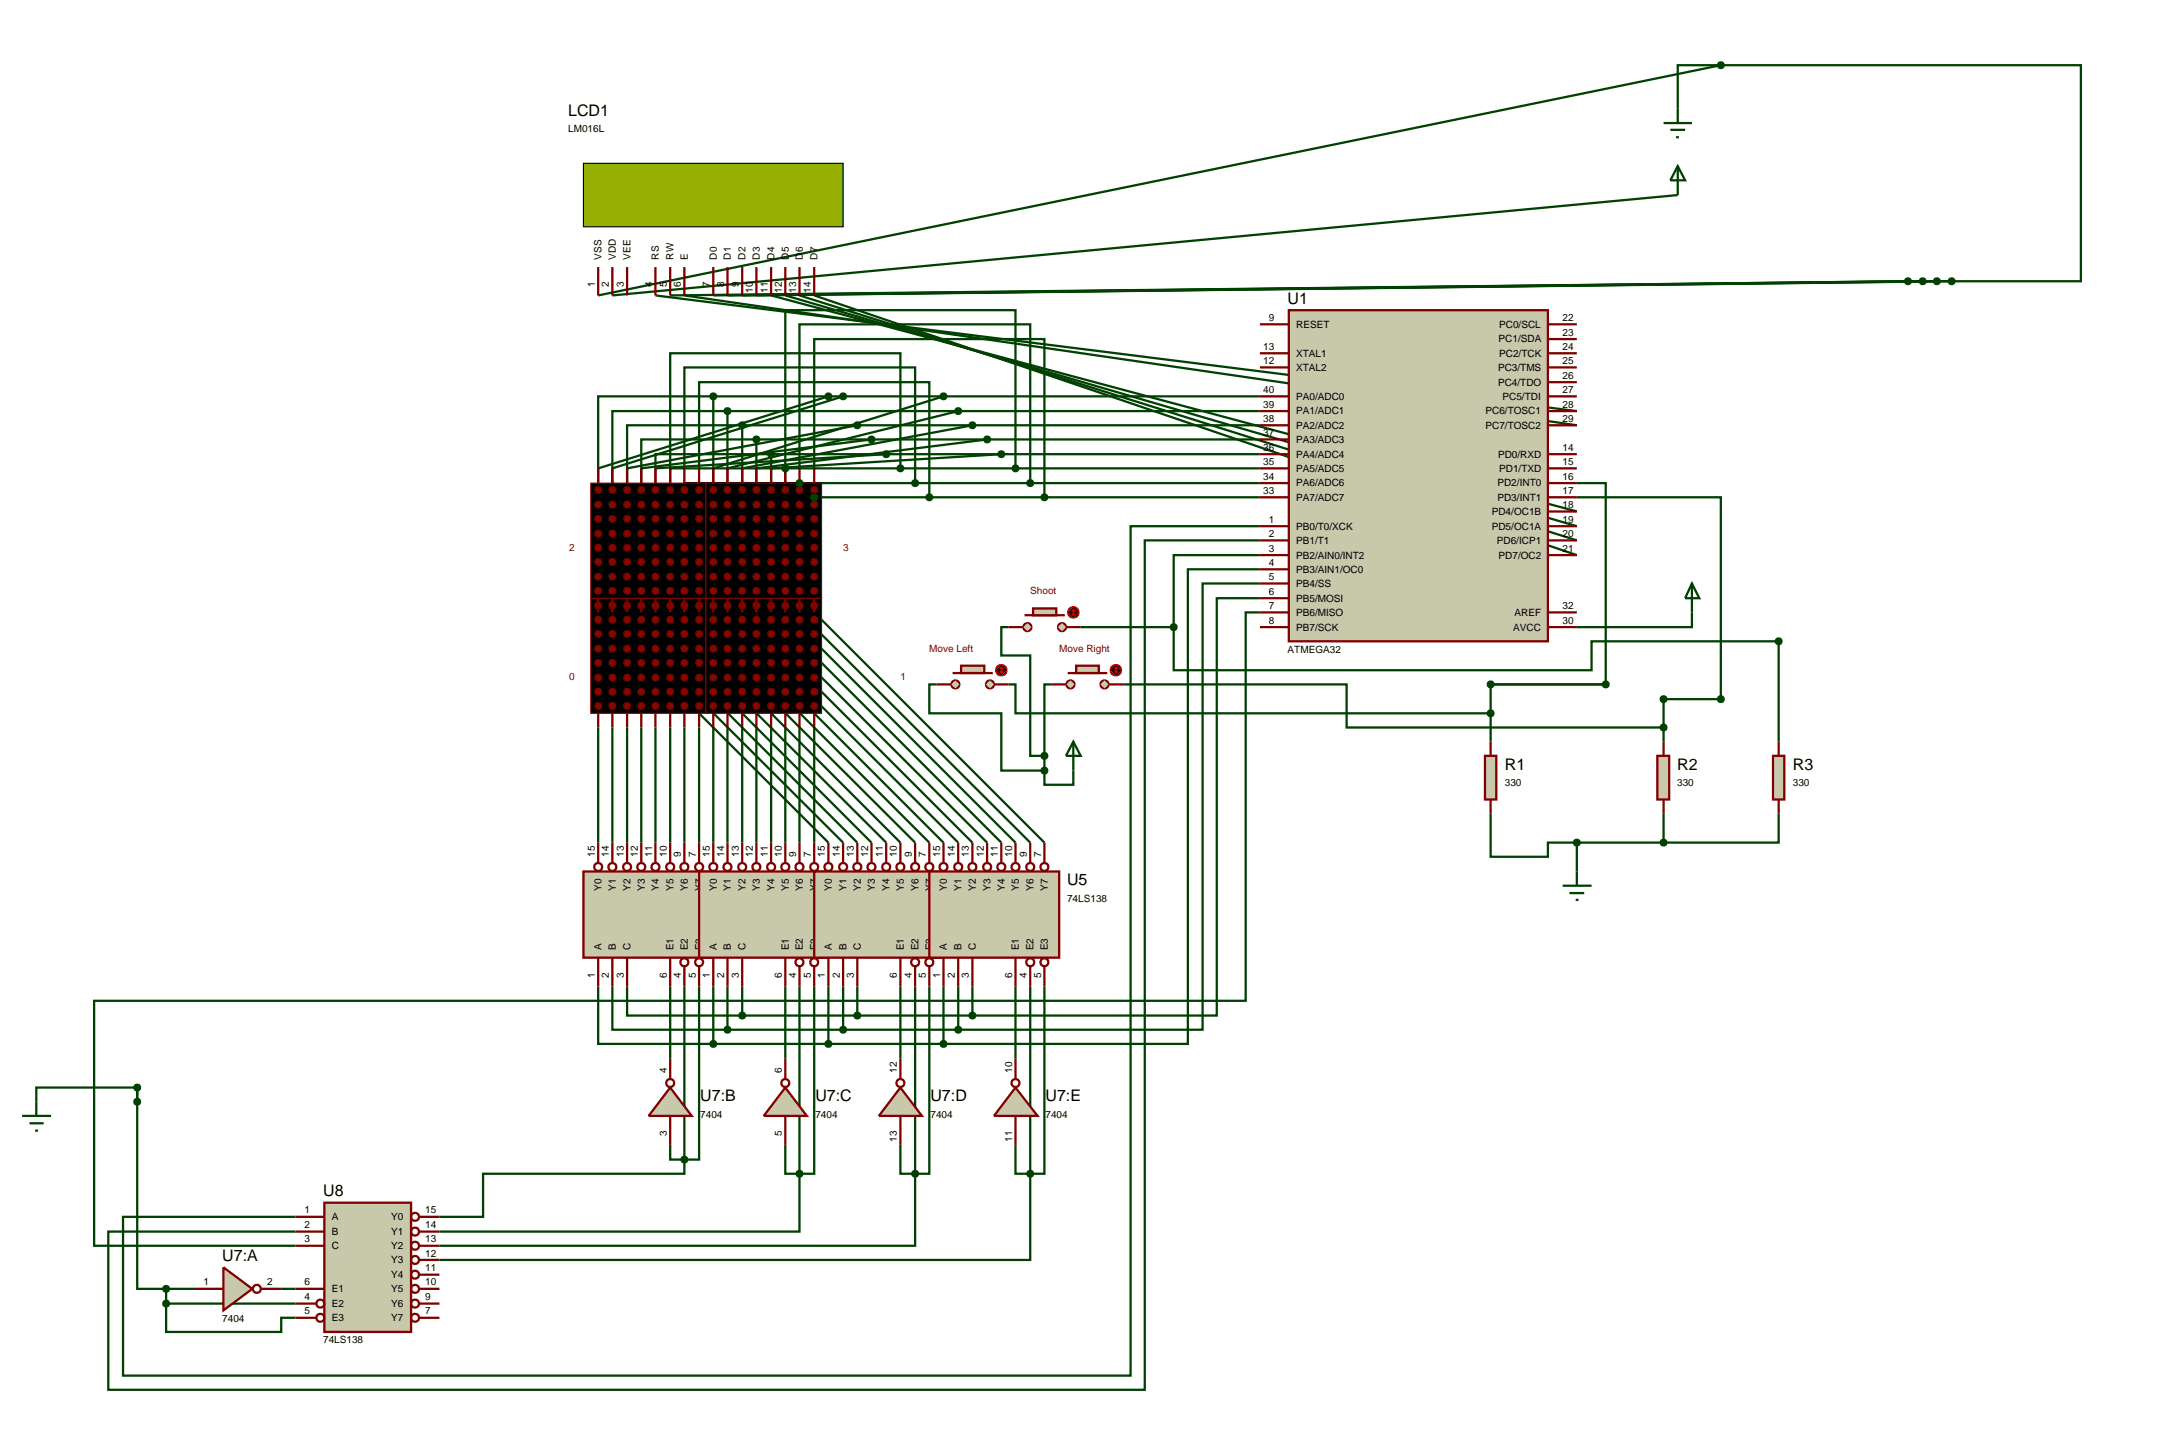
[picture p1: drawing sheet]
<svg xmlns="http://www.w3.org/2000/svg" width="384mm" height="257mm" viewBox="0 0 384 257" stroke-linecap="round" stroke-linejoin="round" font-family="sans-serif">
<defs><g id="words">
<g font-size="2.8">
<text x="100.2" y="20.5">LCD1</text>
<text x="227.1" y="53.6">U1</text>
<text x="265.4" y="135.9">R1</text>
<text x="295.8" y="135.9">R2</text>
<text x="316.2" y="135.9">R3</text>
<text x="127.3" y="156.2">U2</text>
<text x="147.6" y="156.2">U3</text>
<text x="167.9" y="156.2">U4</text>
<text x="188.2" y="156.2">U5</text>
<text x="123.5" y="194.3">U7:B</text>
<text x="143.8" y="194.3">U7:C</text>
<text x="164.1" y="194.3">U7:D</text>
<text x="184.4" y="194.3">U7:E</text>
<text x="57" y="211">U8</text>
<text x="39.2" y="222.4">U7:A</text>
</g>
<g font-size="1.8">
<text x="100.2" y="23.3">LM016L</text>
<text x="106.1" y="45.8" transform="rotate(-90 106.1 45.8)">VSS</text>
<text x="108.6" y="45.8" transform="rotate(-90 108.6 45.8)">VDD</text>
<text x="111.2" y="45.8" transform="rotate(-90 111.2 45.8)">VEE</text>
<text x="116.2" y="45.8" transform="rotate(-90 116.2 45.8)">RS</text>
<text x="118.8" y="45.8" transform="rotate(-90 118.8 45.8)">RW</text>
<text x="121.3" y="45.8" transform="rotate(-90 121.3 45.8)">E</text>
<text x="126.4" y="45.8" transform="rotate(-90 126.4 45.8)">D0</text>
<text x="128.9" y="45.8" transform="rotate(-90 128.9 45.8)">D1</text>
<text x="131.5" y="45.8" transform="rotate(-90 131.5 45.8)">D2</text>
<text x="134" y="45.8" transform="rotate(-90 134 45.8)">D3</text>
<text x="136.6" y="45.8" transform="rotate(-90 136.6 45.8)">D4</text>
<text x="139.1" y="45.8" transform="rotate(-90 139.1 45.8)">D5</text>
<text x="141.6" y="45.8" transform="rotate(-90 141.6 45.8)">D6</text>
<text x="144.2" y="45.8" transform="rotate(-90 144.2 45.8)">D7</text>
<text x="104.9" y="50.6" transform="rotate(-90 104.9 50.6)">1</text>
<text x="107.4" y="50.6" transform="rotate(-90 107.4 50.6)">2</text>
<text x="110" y="50.6" transform="rotate(-90 110 50.6)">3</text>
<text x="115" y="50.6" transform="rotate(-90 115 50.6)">4</text>
<text x="117.6" y="50.6" transform="rotate(-90 117.6 50.6)">5</text>
<text x="120.1" y="50.6" transform="rotate(-90 120.1 50.6)">6</text>
<text x="125.2" y="50.6" transform="rotate(-90 125.2 50.6)">7</text>
<text x="127.7" y="50.6" transform="rotate(-90 127.7 50.6)">8</text>
<text x="130.3" y="50.6" transform="rotate(-90 130.3 50.6)">9</text>
<text x="132.8" y="51.6" transform="rotate(-90 132.8 51.6)">10</text>
<text x="135.4" y="51.6" transform="rotate(-90 135.4 51.6)">11</text>
<text x="137.9" y="51.6" transform="rotate(-90 137.9 51.6)">12</text>
<text x="140.4" y="51.6" transform="rotate(-90 140.4 51.6)">13</text>
<text x="143" y="51.6" transform="rotate(-90 143 51.6)">14</text>
<text x="223.8" y="56.6">9</text>
<text x="228.6" y="57.8">RESET</text>
<text x="264.4" y="57.8">PC0/SCL</text>
<text x="275.6" y="56.6">22</text>
<text x="275.6" y="59.2">23</text>
<text x="222.8" y="64.2">12</text>
<text x="222.8" y="61.7">13</text>
<text x="228.6" y="65.4">XTAL2</text>
<text x="228.6" y="62.9">XTAL1</text>
<text x="264.2" y="65.4">PC3/TMS</text>
<text x="264.3" y="60.4">PC1/SDA</text>
<text x="264.4" y="62.9">PC2/TCK</text>
<text x="275.6" y="61.7">24</text>
<text x="275.6" y="64.2">25</text>
<text x="222.8" y="71.9">39</text>
<text x="222.8" y="69.3">40</text>
<text x="228.6" y="70.5">PA0/ADC0</text>
<text x="264.2" y="68">PC4/TDO</text>
<text x="265" y="70.5">PC5/TDI</text>
<text x="275.6" y="66.8">26</text>
<text x="275.6" y="69.3">27</text>
<text x="275.6" y="71.9">28</text>
<text x="222.8" y="76.9">37</text>
<text x="222.8" y="74.4">38</text>
<text x="228.6" y="75.6">PA2/ADC2</text>
<text x="228.6" y="73.1">PA1/ADC1</text>
<text x="262" y="73.1">PC6/TOSC1</text>
<text x="262" y="75.6">PC7/TOSC2</text>
<text x="275.6" y="74.4">29</text>
<text x="222.8" y="82">35</text>
<text x="222.8" y="79.5">36</text>
<text x="228.6" y="83.2">PA5/ADC5</text>
<text x="228.6" y="80.7">PA4/ADC4</text>
<text x="228.6" y="78.1">PA3/ADC3</text>
<text x="264.2" y="80.7">PD0/RXD</text>
<text x="264.4" y="83.2">PD1/TXD</text>
<text x="275.6" y="79.5">14</text>
<text x="275.6" y="82">15</text>
<text x="222.8" y="87.1">33</text>
<text x="222.8" y="84.6">34</text>
<text x="228.6" y="88.3">PA7/ADC7</text>
<text x="228.6" y="85.8">PA6/ADC6</text>
<text x="264.1" y="85.8">PD2/INT0</text>
<text x="264.1" y="88.3">PD3/INT1</text>
<text x="275.6" y="84.6">16</text>
<text x="275.6" y="87.1">17</text>
<text x="275.6" y="89.6">18</text>
<text x="223.8" y="92.2">1</text>
<text x="223.8" y="94.7">2</text>
<text x="228.6" y="93.4">PB0/T0/XCK</text>
<text x="228.6" y="95.9">PB1/T1</text>
<text x="263.1" y="90.8">PD4/OC1B</text>
<text x="263.1" y="93.4">PD5/OC1A</text>
<text x="264" y="95.9">PD6/ICP1</text>
<text x="275.6" y="92.2">19</text>
<text x="275.6" y="94.7">20</text>
<text x="223.8" y="97.3">3</text>
<text x="223.8" y="99.8">4</text>
<text x="228.6" y="98.5">PB2/AIN0/INT2</text>
<text x="228.6" y="101">PB3/AIN1/OC0</text>
<text x="264.3" y="98.5">PD7/OC2</text>
<text x="275.6" y="97.3">21</text>
<text x="223.8" y="102.3">5</text>
<text x="223.8" y="104.9">6</text>
<text x="223.8" y="107.4">7</text>
<text x="228.6" y="103.5">PB4/SS</text>
<text x="228.6" y="106.1">PB5/MOSI</text>
<text x="275.6" y="107.4">32</text>
<text x="223.8" y="110">8</text>
<text x="228.6" y="108.6">PB6/MISO</text>
<text x="228.6" y="111.2">PB7/SCK</text>
<text x="266.9" y="111.2">AVCC</text>
<text x="267.1" y="108.6">AREF</text>
<text x="275.6" y="110">30</text>
<text x="227.1" y="115.1">ATMEGA32</text>
<text x="265.4" y="138.7">330</text>
<text x="295.8" y="138.7">330</text>
<text x="316.2" y="138.7">330</text>
<text x="104.9" y="151.1" transform="rotate(-90 104.9 151.1)">15</text>
<text x="107.4" y="151.1" transform="rotate(-90 107.4 151.1)">14</text>
<text x="110" y="151.1" transform="rotate(-90 110 151.1)">13</text>
<text x="112.5" y="151.1" transform="rotate(-90 112.5 151.1)">12</text>
<text x="115" y="151.1" transform="rotate(-90 115 151.1)">11</text>
<text x="117.6" y="151.1" transform="rotate(-90 117.6 151.1)">10</text>
<text x="120.1" y="151.1" transform="rotate(-90 120.1 151.1)">9</text>
<text x="122.7" y="151.1" transform="rotate(-90 122.7 151.1)">7</text>
<text x="125.2" y="151.1" transform="rotate(-90 125.2 151.1)">15</text>
<text x="127.7" y="151.1" transform="rotate(-90 127.7 151.1)">14</text>
<text x="130.3" y="151.1" transform="rotate(-90 130.3 151.1)">13</text>
<text x="132.8" y="151.1" transform="rotate(-90 132.8 151.1)">12</text>
<text x="135.4" y="151.1" transform="rotate(-90 135.4 151.1)">11</text>
<text x="137.9" y="151.1" transform="rotate(-90 137.9 151.1)">10</text>
<text x="140.4" y="151.1" transform="rotate(-90 140.4 151.1)">9</text>
<text x="143" y="151.1" transform="rotate(-90 143 151.1)">7</text>
<text x="145.5" y="151.1" transform="rotate(-90 145.5 151.1)">15</text>
<text x="148.1" y="151.1" transform="rotate(-90 148.1 151.1)">14</text>
<text x="150.6" y="151.1" transform="rotate(-90 150.6 151.1)">13</text>
<text x="153.1" y="151.1" transform="rotate(-90 153.1 151.1)">12</text>
<text x="155.7" y="151.1" transform="rotate(-90 155.7 151.1)">11</text>
<text x="158.2" y="151.1" transform="rotate(-90 158.2 151.1)">10</text>
<text x="160.8" y="151.1" transform="rotate(-90 160.8 151.1)">9</text>
<text x="163.3" y="151.1" transform="rotate(-90 163.3 151.1)">7</text>
<text x="165.8" y="151.1" transform="rotate(-90 165.8 151.1)">15</text>
<text x="168.4" y="151.1" transform="rotate(-90 168.4 151.1)">14</text>
<text x="170.9" y="151.1" transform="rotate(-90 170.9 151.1)">13</text>
<text x="173.5" y="151.1" transform="rotate(-90 173.5 151.1)">12</text>
<text x="176" y="151.1" transform="rotate(-90 176 151.1)">11</text>
<text x="178.5" y="151.1" transform="rotate(-90 178.5 151.1)">10</text>
<text x="181.1" y="151.1" transform="rotate(-90 181.1 151.1)">9</text>
<text x="183.6" y="151.1" transform="rotate(-90 183.6 151.1)">7</text>
<text x="106.1" y="157.1" transform="rotate(-90 106.1 157.1)">Y0</text>
<text x="108.6" y="157.1" transform="rotate(-90 108.6 157.1)">Y1</text>
<text x="111.2" y="157.1" transform="rotate(-90 111.2 157.1)">Y2</text>
<text x="113.7" y="157.1" transform="rotate(-90 113.7 157.1)">Y3</text>
<text x="116.2" y="157.1" transform="rotate(-90 116.2 157.1)">Y4</text>
<text x="118.8" y="157.1" transform="rotate(-90 118.8 157.1)">Y5</text>
<text x="121.3" y="157.1" transform="rotate(-90 121.3 157.1)">Y6</text>
<text x="123.9" y="157.1" transform="rotate(-90 123.9 157.1)">Y7</text>
<text x="126.4" y="157.1" transform="rotate(-90 126.4 157.1)">Y0</text>
<text x="128.9" y="157.1" transform="rotate(-90 128.9 157.1)">Y1</text>
<text x="131.5" y="157.1" transform="rotate(-90 131.5 157.1)">Y2</text>
<text x="134" y="157.1" transform="rotate(-90 134 157.1)">Y3</text>
<text x="136.6" y="157.1" transform="rotate(-90 136.6 157.1)">Y4</text>
<text x="139.1" y="157.1" transform="rotate(-90 139.1 157.1)">Y5</text>
<text x="141.6" y="157.1" transform="rotate(-90 141.6 157.1)">Y6</text>
<text x="144.2" y="157.1" transform="rotate(-90 144.2 157.1)">Y7</text>
<text x="146.7" y="157.1" transform="rotate(-90 146.7 157.1)">Y0</text>
<text x="149.3" y="157.1" transform="rotate(-90 149.3 157.1)">Y1</text>
<text x="151.8" y="157.1" transform="rotate(-90 151.8 157.1)">Y2</text>
<text x="154.3" y="157.1" transform="rotate(-90 154.3 157.1)">Y3</text>
<text x="156.9" y="157.1" transform="rotate(-90 156.9 157.1)">Y4</text>
<text x="159.4" y="157.1" transform="rotate(-90 159.4 157.1)">Y5</text>
<text x="162" y="157.1" transform="rotate(-90 162 157.1)">Y6</text>
<text x="164.5" y="157.1" transform="rotate(-90 164.5 157.1)">Y7</text>
<text x="167" y="157.1" transform="rotate(-90 167 157.1)">Y0</text>
<text x="169.6" y="157.1" transform="rotate(-90 169.6 157.1)">Y1</text>
<text x="172.1" y="157.1" transform="rotate(-90 172.1 157.1)">Y2</text>
<text x="174.7" y="157.1" transform="rotate(-90 174.7 157.1)">Y3</text>
<text x="177.2" y="157.1" transform="rotate(-90 177.2 157.1)">Y4</text>
<text x="179.7" y="157.1" transform="rotate(-90 179.7 157.1)">Y5</text>
<text x="182.3" y="157.1" transform="rotate(-90 182.3 157.1)">Y6</text>
<text x="184.8" y="157.1" transform="rotate(-90 184.8 157.1)">Y7</text>
<text x="188.2" y="159.1">74LS138</text>
<text x="106.1" y="167.6" transform="rotate(-90 106.1 167.6)">A</text>
<text x="108.6" y="167.6" transform="rotate(-90 108.6 167.6)">B</text>
<text x="111.2" y="167.6" transform="rotate(-90 111.2 167.6)">C</text>
<text x="118.8" y="167.6" transform="rotate(-90 118.8 167.6)">E1</text>
<text x="121.3" y="167.6" transform="rotate(-90 121.3 167.6)">E2</text>
<text x="123.9" y="167.6" transform="rotate(-90 123.9 167.6)">E3</text>
<text x="126.4" y="167.6" transform="rotate(-90 126.4 167.6)">A</text>
<text x="128.9" y="167.6" transform="rotate(-90 128.9 167.6)">B</text>
<text x="131.5" y="167.6" transform="rotate(-90 131.5 167.6)">C</text>
<text x="139.1" y="167.6" transform="rotate(-90 139.1 167.6)">E1</text>
<text x="141.6" y="167.6" transform="rotate(-90 141.6 167.6)">E2</text>
<text x="144.2" y="167.6" transform="rotate(-90 144.2 167.6)">E3</text>
<text x="146.7" y="167.6" transform="rotate(-90 146.7 167.6)">A</text>
<text x="149.3" y="167.6" transform="rotate(-90 149.3 167.6)">B</text>
<text x="151.8" y="167.6" transform="rotate(-90 151.8 167.6)">C</text>
<text x="159.4" y="167.6" transform="rotate(-90 159.4 167.6)">E1</text>
<text x="162" y="167.6" transform="rotate(-90 162 167.6)">E2</text>
<text x="164.5" y="167.6" transform="rotate(-90 164.5 167.6)">E3</text>
<text x="167" y="167.6" transform="rotate(-90 167 167.6)">A</text>
<text x="169.6" y="167.6" transform="rotate(-90 169.6 167.6)">B</text>
<text x="172.1" y="167.6" transform="rotate(-90 172.1 167.6)">C</text>
<text x="179.7" y="167.6" transform="rotate(-90 179.7 167.6)">E1</text>
<text x="182.3" y="167.6" transform="rotate(-90 182.3 167.6)">E2</text>
<text x="184.8" y="167.6" transform="rotate(-90 184.8 167.6)">E3</text>
<text x="104.9" y="172.4" transform="rotate(-90 104.9 172.4)">1</text>
<text x="107.4" y="172.4" transform="rotate(-90 107.4 172.4)">2</text>
<text x="110" y="172.4" transform="rotate(-90 110 172.4)">3</text>
<text x="117.6" y="172.4" transform="rotate(-90 117.6 172.4)">6</text>
<text x="120.1" y="172.4" transform="rotate(-90 120.1 172.4)">4</text>
<text x="122.7" y="172.4" transform="rotate(-90 122.7 172.4)">5</text>
<text x="125.2" y="172.4" transform="rotate(-90 125.2 172.4)">1</text>
<text x="127.7" y="172.4" transform="rotate(-90 127.7 172.4)">2</text>
<text x="130.3" y="172.4" transform="rotate(-90 130.3 172.4)">3</text>
<text x="137.9" y="172.4" transform="rotate(-90 137.9 172.4)">6</text>
<text x="140.4" y="172.4" transform="rotate(-90 140.4 172.4)">4</text>
<text x="143" y="172.4" transform="rotate(-90 143 172.4)">5</text>
<text x="145.5" y="172.4" transform="rotate(-90 145.5 172.4)">1</text>
<text x="148.1" y="172.4" transform="rotate(-90 148.1 172.4)">2</text>
<text x="150.6" y="172.4" transform="rotate(-90 150.6 172.4)">3</text>
<text x="158.2" y="172.4" transform="rotate(-90 158.2 172.4)">6</text>
<text x="160.8" y="172.4" transform="rotate(-90 160.8 172.4)">4</text>
<text x="163.3" y="172.4" transform="rotate(-90 163.3 172.4)">5</text>
<text x="165.8" y="172.4" transform="rotate(-90 165.8 172.4)">1</text>
<text x="168.4" y="172.4" transform="rotate(-90 168.4 172.4)">2</text>
<text x="170.9" y="172.4" transform="rotate(-90 170.9 172.4)">3</text>
<text x="178.5" y="172.4" transform="rotate(-90 178.5 172.4)">6</text>
<text x="181.1" y="172.4" transform="rotate(-90 181.1 172.4)">4</text>
<text x="183.6" y="172.4" transform="rotate(-90 183.6 172.4)">5</text>
<text x="117.6" y="189.2" transform="rotate(-90 117.6 189.2)">4</text>
<text x="137.9" y="189.2" transform="rotate(-90 137.9 189.2)">6</text>
<text x="158.2" y="189.2" transform="rotate(-90 158.2 189.2)">12</text>
<text x="178.5" y="189.2" transform="rotate(-90 178.5 189.2)">10</text>
<text x="123.5" y="197.2">7404</text>
<text x="143.8" y="197.2">7404</text>
<text x="164.1" y="197.2">7404</text>
<text x="184.4" y="197.2">7404</text>
<text x="117.6" y="200.4" transform="rotate(-90 117.6 200.4)">3</text>
<text x="137.9" y="200.4" transform="rotate(-90 137.9 200.4)">5</text>
<text x="158.2" y="201.4" transform="rotate(-90 158.2 201.4)">13</text>
<text x="178.5" y="201.4" transform="rotate(-90 178.5 201.4)">11</text>
<text x="53.7" y="214">1</text>
<text x="58.5" y="215.2">A</text>
<text x="69" y="215.2">Y0</text>
<text x="75" y="214">15</text>
<text x="53.7" y="216.6">2</text>
<text x="53.7" y="219.1">3</text>
<text x="58.5" y="217.8">B</text>
<text x="58.5" y="220.3">C</text>
<text x="69" y="217.8">Y1</text>
<text x="69" y="220.3">Y2</text>
<text x="75" y="216.6">14</text>
<text x="75" y="219.1">13</text>
<text x="75" y="221.6">12</text>
<text x="35.9" y="226.7">1</text>
<text x="47.1" y="226.7">2</text>
<text x="53.7" y="226.7">6</text>
<text x="58.5" y="227.9">E1</text>
<text x="69" y="222.8">Y3</text>
<text x="69" y="225.4">Y4</text>
<text x="69" y="227.9">Y5</text>
<text x="75" y="224.2">11</text>
<text x="75" y="226.7">10</text>
<text x="39.2" y="233.1">7404</text>
<text x="53.7" y="229.3">4</text>
<text x="53.7" y="231.8">5</text>
<text x="58.5" y="230.5">E2</text>
<text x="58.5" y="233">E3</text>
<text x="69" y="230.5">Y6</text>
<text x="69" y="233">Y7</text>
<text x="75" y="229.3">9</text>
<text x="75" y="231.8">7</text>
<text x="57" y="236.9">74LS138</text>
</g>
<g font-size="1.8" fill="#800000">
<text x="100.4" y="97.1">2</text>
<text x="148.7" y="97.1">3</text>
<text x="181.7" y="104.7">Shoot</text>
<text x="100.4" y="120">0</text>
<text x="158.8" y="120">1</text>
<text x="163.9" y="114.9">Move Left</text>
<text x="186.8" y="114.9">Move Right</text>
</g>
</g></defs>
<g fill="none" stroke="#004000" stroke-width=".4">
<path d="M303.5 11.5h-7.6v7.6M303.5 11.5h63.5v38.1h-22.8M303.5 11.5l-198 40.6M295.9 34.4l-187.9 17.7M115.6 52.1l162.5 20.4M120.7 52.1l157.4 22.9M136 52.1l142.1 38.1M138.5 52.1l139.6 40.7M141 52.1l137.1 43.2M143.6 52.1l134.5 45.8M336.5 49.6l-218.3 2.5M336.5 49.6l-210.7 2.5"/>
<path d="M336.5 49.6h7.7M339.1 49.6l-210.8 2.5M341.6 49.6l-210.7 2.5M344.2 49.6l-210.8 2.5M125.8 69.9h-20.3v33M125.8 69.9h96.4M125.8 69.9v33M128.3 72.5h-20.3v30.4M128.3 72.5h93.9M128.3 72.5v30.4M130.9 75h-20.3v27.9M130.9 75h91.3"/>
<path d="M130.9 75v27.9M133.4 77.5h-20.3v25.4M133.4 77.5h88.8M133.4 77.5v25.4M146.1 69.9l-40.6 12.7M148.7 69.9l-40.7 12.7M151.2 75l-40.6 7.6M153.7 77.5l-40.6 5.1M166.4 69.9l-40.6 12.7M169 72.5l-40.7 10.1M171.5 75l-40.6 7.6M174.1 77.5l-40.7 5.1"/>
<path d="M118.2 82.6v-20.3h40.6v20.3M120.7 82.6v-17.8h40.7v20.4M123.3 82.6v-15.2h40.6v20.3M136 80.1h-20.4v22.8M136 80.1h86.2M136 80.1v22.8M138.5 82.6v-27.9h40.6v27.9M138.5 82.6h-20.3v20.3M138.5 82.6h83.7M138.5 82.6v20.3M141 82.6v-25.4h40.7v28M141 85.2h-20.3v17.7"/>
<path d="M141 85.2h81.2M141 85.2v17.7M143.6 82.6v-22.8h40.6v27.9M143.6 87.7h-20.3v15.2M143.6 87.7h78.6M143.6 87.7v15.2M156.3 80.1l-40.7 2.5M176.6 80.1l-40.6 2.5M222.2 92.8h-22.8v149.8h-177.7v-28h30.4M222.2 95.3h-20.3v149.8h-182.8v-27.9h33M222.2 97.9h-15.2v12.7M278.1 85.2h5.1v35.5h-20.3v10.1"/>
<path d="M278.1 87.7h25.4v35.6h-10.1v7.5M105.5 108l40.6 40.6M108 108l40.7 40.6M110.6 108l40.6 40.6M113.1 108l40.6 40.6M115.6 108l40.7 40.6M118.2 108l40.6 40.6M120.7 108l40.7 40.6M123.3 108l40.6 40.6M125.8 108l40.6 40.6M128.3 108l40.7 40.6M130.9 108l40.6 40.6"/>
<path d="M133.4 108l40.7 40.6M136 108l40.6 40.6M138.5 108l40.6 40.6M141 108l40.7 40.6M143.6 108l40.6 40.6M177.9 110.6h-1.3v5h5.1v17.7h2.5M190.6 110.6h16.4M207 110.6v7.6h73.7v-5.1h33v17.7M222.2 108h-2.5v68.5h-203.1v43.2h35.5M222.2 100.4h-12.7v83.7h-43.1M222.2 102.9h-10.1v78.7h-43.1M222.2 105.5h-7.6v73.6h-43.1"/>
<path d="M298.4 108v2.6h-20.3M105.5 128.3v20.3M108 128.3v20.3M110.6 128.3v20.3M113.1 128.3v20.3M115.6 128.3v20.3M118.2 128.3v20.3M120.7 128.3v20.3M123.3 128.3v20.3M125.8 128.3v20.3M128.3 128.3v20.3M130.9 128.3v20.3"/>
<path d="M133.4 128.3v20.3M136 128.3v20.3M138.5 128.3v20.3M141 128.3v20.3M143.6 128.3v20.3M165.2 120.7h-1.3v5.1h12.7v10.1h7.6M177.9 120.7h1.2v5.1h83.8M184.2 135.9v2.5h5.1v-2.5M184.2 133.3v2.6M185.5 120.7h-1.3v12.6M198.1 120.7h39.4v7.6h55.9M262.9 143.5v7.6h10.1v-2.5h5.1"/>
<path d="M278.1 148.6v5.1M278.1 148.6h15.3M293.4 143.5v5.1M313.7 143.5v5.1h-20.3M105.5 174v10.1h20.3M108 174v7.6h20.3M110.6 174v5.1h20.3M118.2 174v12.7M120.7 174v30.5M123.3 174v30.5h-2.6M125.8 174v10.1M128.3 174v7.6"/>
<path d="M130.9 174v5.1M130.9 179.1h40.6M138.5 174v12.7M141 174v33M143.6 174v33h-2.6M146.1 174v10.1M148.7 174v7.6M151.2 174v5.1M158.8 174v12.7M161.4 174v33M163.9 174v33h-2.5M166.4 174v10.1"/>
<path d="M169 174v7.6M171.5 174v5.1M179.1 174v12.7M181.7 174v33M184.2 174v33h-2.5M6.4 194.3v-2.5h17.8v35.5h5.1M125.8 184.1h40.6M128.3 181.6h40.7M118.2 201.9v2.6h2.5M120.7 204.5v2.5h-35.5v7.6h-7.7M138.5 201.9v5.1h2.5M141 207v10.2h-63.5"/>
<path d="M158.8 201.9v5.1h2.6M161.4 207v12.7h-83.9M179.1 201.9v5.1h2.6M181.7 207v15.2h-104.2M29.3 229.9v5h20.3v-2.5h2.5M29.3 227.3h5.1M29.3 227.3v2.6M29.3 229.9h22.8M49.6 227.3h2.5"/>
</g>
<path d="M227.3 54.7h45.7v58.4h-45.7z" fill="#c8c8aa" stroke="#800000" stroke-width=".4"/>
<g fill="none" stroke="#800000" stroke-width=".4">
<path d="M222.2 57.2h5.1M273 57.2h5.1M273 59.8h5.1M222.2 64.8h5.1M222.2 62.3h5.1M222.2 69.9h5.1M222.2 72.5h5.1M222.2 75h5.1M222.2 77.5h5.1M273 64.8h5.1M273 62.3h5.1M273 67.4h5.1"/>
<path d="M273 69.9h5.1M273 72.5h5.1M273 75h5.1M222.2 92.8h5.1M222.2 95.3h5.1M222.2 97.9h5.1M222.2 80.1h5.1M222.2 82.6h5.1M222.2 85.2h5.1M222.2 87.7h5.1M273 92.8h5.1M273 95.3h5.1"/>
<path d="M273 97.9h5.1M273 80.1h5.1M273 82.6h5.1M273 85.2h5.1M273 87.7h5.1M273 90.2h5.1M222.2 100.4h5.1M222.2 102.9h5.1M222.2 105.5h5.1M222.2 108h5.1M222.2 110.6h5.1M273 108h5.1"/>
<path d="M273 110.6h5.1"/>
</g>
<path d="M102.9 28.8h45.8v11.2h-45.8z" fill="#96af00" stroke="#000" stroke-width=".2"/>
<g fill="none" stroke="#800000" stroke-width=".4">
<path d="M105.5 47.1v5M108 47.1v5M110.6 47.1v5M115.6 47.1v5M118.2 47.1v5M120.7 47.1v5M125.8 47.1v5M128.3 47.1v5M130.9 47.1v5M133.4 47.1v5M136 47.1v5M138.5 47.1v5"/>
<path d="M141 47.1v5M143.6 47.1v5"/>
</g>
<g fill="#c8c8aa" stroke="#800000" stroke-width=".4">
<path d="M186.8 110.1l.5-.2-.7 .7zM187.3 109.9a.68 .68 0 0 1 .7 .7zM188 110.6a.68 .68 0 0 1-.7 .7zM186.6 110.6l.7 .7a.68 .68 0 0 1-.7-.7z"/>
<path d="M180.7 110.1l.5-.2-.7 .7zM181.2 109.9a.68 .68 0 0 1 .7 .7zM181.9 110.6a.68 .68 0 0 1-.7 .7zM180.5 110.6l.7 .7a.68 .68 0 0 1-.7-.7z"/>
</g>
<g fill="#c8c8aa">
<path d="M187.3 109.9l.7 .7-.7 .7-.7-.7z"/>
<path d="M181.2 109.9l.7 .7-.7 .7-.7-.7z"/>
</g>
<path d="M180.7 108.5h7.1" fill="none" stroke="#800000" stroke-width=".4"/>
<path d="M182.2 107.3h4.1v1.2h-4.1z" fill="#c8c8aa" stroke="#800000" stroke-width=".4"/>
<path d="M177.9 110.6h2.5M188 110.6h2.6" fill="none" stroke="#800000" stroke-width=".4"/>
<path d="M188.6 107.3l.7-.3-1 1zM189.3 107a.94 .94 0 0 1 1 1zM189.3 109l1-1a.94 .94 0 0 1-1 1zM188.3 108l1 1a.94 .94 0 0 1-1-1z" fill="#400000" stroke="#f00" stroke-width=".2"/>
<path d="M189.3 107l1 1-1 1-1-1z" fill="#400000"/>
<path d="M189.1 108.3l.2 .2M189.3 107.5v1M189.3 107.5l-.2 .3M189.3 107.5l.3 .3M189.6 108.3l-.3 .2" fill="none" stroke="#f00" stroke-width=".2"/>
<g fill="#c8c8aa" stroke="#800000" stroke-width=".4">
<path d="M174.1 120.2l.5-.2-.7 .7zM174.6 120a.68 .68 0 0 1 .7 .7zM175.3 120.7a.68 .68 0 0 1-.7 .7zM173.9 120.7l.7 .7a.68 .68 0 0 1-.7-.7z"/>
<path d="M168 120.2l.5-.2-.7 .7zM168.5 120a.68 .68 0 0 1 .7 .7zM169.2 120.7a.68 .68 0 0 1-.7 .7zM167.8 120.7l.7 .7a.68 .68 0 0 1-.7-.7z"/>
</g>
<g fill="#c8c8aa">
<path d="M174.6 120l.7 .7-.7 .7-.7-.7z"/>
<path d="M168.5 120l.7 .7-.7 .7-.7-.7z"/>
</g>
<path d="M168 118.7h7.1" fill="none" stroke="#800000" stroke-width=".4"/>
<path d="M169.5 117.4h4.1v1.3h-4.1z" fill="#c8c8aa" stroke="#800000" stroke-width=".4"/>
<path d="M165.2 120.7h2.5M175.3 120.7h2.6" fill="none" stroke="#800000" stroke-width=".4"/>
<path d="M175.9 117.5l.7-.3-1 1zM176.6 117.2a.94 .94 0 0 1 1 1zM176.6 119.2l1-1a.94 .94 0 0 1-1 1zM175.6 118.2l1 1a.94 .94 0 0 1-1-1z" fill="#400000" stroke="#f00" stroke-width=".2"/>
<path d="M176.6 117.2l1 1-1 1-1-1z" fill="#400000"/>
<path d="M176.4 118.4l.2 .3M176.6 117.7v1M176.6 117.7l-.2 .2M176.6 117.7l.3 .2M176.9 118.4l-.3 .3" fill="none" stroke="#f00" stroke-width=".2"/>
<g fill="#c8c8aa" stroke="#800000" stroke-width=".4">
<path d="M194.3 120.2l.5-.2-.7 .7zM194.8 120a.68 .68 0 0 1 .7 .7zM195.5 120.7a.68 .68 0 0 1-.7 .7zM194.1 120.7l.7 .7a.68 .68 0 0 1-.7-.7z"/>
<path d="M188.3 120.2l.5-.2-.7 .7zM188.8 120a.68 .68 0 0 1 .7 .7zM189.5 120.7a.68 .68 0 0 1-.7 .7zM188.1 120.7l.7 .7a.68 .68 0 0 1-.7-.7z"/>
</g>
<g fill="#c8c8aa">
<path d="M194.8 120l.7 .7-.7 .7-.7-.7z"/>
<path d="M188.8 120l.7 .7-.7 .7-.7-.7z"/>
</g>
<path d="M188.3 118.7h7" fill="none" stroke="#800000" stroke-width=".4"/>
<path d="M189.8 117.4h4v1.3h-4z" fill="#c8c8aa" stroke="#800000" stroke-width=".4"/>
<path d="M185.5 120.7h2.5M195.6 120.7h2.5" fill="none" stroke="#800000" stroke-width=".4"/>
<path d="M196.1 117.5l.7-.3-1 1zM196.8 117.2a.94 .94 0 0 1 1 1zM196.8 119.2l1-1a.94 .94 0 0 1-1 1zM195.8 118.2l1 1a.94 .94 0 0 1-1-1z" fill="#400000" stroke="#f00" stroke-width=".2"/>
<path d="M196.8 117.2l1 1-1 1-1-1z" fill="#400000"/>
<path d="M196.6 118.4l.2 .3M196.8 117.7v1M196.8 117.7l-.2 .2M196.8 117.7l.3 .2M197.1 118.4l-.3 .3" fill="none" stroke="#f00" stroke-width=".2"/>
<path d="M295.9 19.1v2.6M293.4 21.7h5M294.6 22.9h2.6M295.6 24.2h.5M295.9 29.3l1.3 2.5h-2.6zM295.9 29.3v5.1" fill="none" stroke="#004000" stroke-width=".4"/>
<path d="M303.2 11.1l.3-.1-.5 .5zM303.5 11l.4 .2 .1 .3zM304 11.5l-.1 .3-.4 .2zM303 11.5l.5 .5-.4-.2z" fill="#004000" stroke="#004000" stroke-width=".4"/>
<path d="M303.5 11l.5 .5-.5 .5-.5-.5z" fill="#004000"/>
<path d="M336.2 49.2l.3-.1-.5 .5zM336.5 49.1l.3 .1 .2 .4zM336.5 50.1l.5-.5-.2 .4zM336 49.6l.5 .5-.4-.2z" fill="#004000" stroke="#004000" stroke-width=".4"/>
<path d="M336.5 49.1l.5 .5-.5 .5-.5-.5z" fill="#004000"/>
<path d="M338.8 49.2l.3-.1-.5 .5zM339.1 49.1l.3 .1 .2 .4zM339.6 49.6l-.1 .3-.4 .2zM338.6 49.6l.5 .5-.4-.2z" fill="#004000" stroke="#004000" stroke-width=".4"/>
<path d="M339.1 49.1l.5 .5-.5 .5-.5-.5z" fill="#004000"/>
<path d="M341.3 49.2l.3-.1-.5 .5zM341.6 49.1l.4 .2 .1 .3zM342.1 49.6l-.1 .3-.4 .2zM341.1 49.6l.5 .5-.4-.2z" fill="#004000" stroke="#004000" stroke-width=".4"/>
<path d="M341.6 49.1l.5 .5-.5 .5-.5-.5z" fill="#004000"/>
<path d="M343.9 49.2l.3-.1-.5 .5zM344.2 49.1l.4 .2 .1 .3zM344.7 49.6l-.1 .3-.4 .2zM343.7 49.6l.5 .5-.4-.2z" fill="#004000" stroke="#004000" stroke-width=".4"/>
<path d="M344.2 49.1l.5 .5-.5 .5-.5-.5z" fill="#004000"/>
<path d="M298.4 102.9l1.3 2.6h-2.5zM298.4 102.9v5.1" fill="none" stroke="#004000" stroke-width=".4"/>
<path d="M145.7 69.6l.4-.2-.5 .5zM146.1 69.4l.4 .2 .1 .3zM146.6 69.9l-.2 .4-.3 .1zM145.6 69.9l.5 .5-.3-.1z" fill="#004000" stroke="#004000" stroke-width=".4"/>
<path d="M145.6 69.9l.5-.5 .5 .5-.5 .5z" fill="#004000"/>
<path d="M150.9 74.6l.3-.1-.5 .5zM151.2 74.5l.3 .1 .2 .4zM151.2 75.5l.5-.5-.2 .4zM150.7 75l.5 .5-.4-.2z" fill="#004000" stroke="#004000" stroke-width=".4"/>
<path d="M151.2 74.5l.5 .5-.5 .5-.5-.5z" fill="#004000"/>
<path d="M153.4 77.1l.3-.1-.5 .5zM153.7 77l.3 .1 .2 .4zM154.2 77.5l-.1 .3-.4 .2zM153.2 77.5l.5 .5-.4-.2z" fill="#004000" stroke="#004000" stroke-width=".4"/>
<path d="M153.2 77.5l.5-.5 .5 .5-.5 .5z" fill="#004000"/>
<path d="M156 79.7l.3-.1-.5 .5zM156.3 79.6l.3 .1 .2 .4zM156.3 80.6l.5-.5-.2 .4zM155.8 80.1l.5 .5-.3-.1z" fill="#004000" stroke="#004000" stroke-width=".4"/>
<path d="M156.3 79.6l.5 .5-.5 .5-.5-.5z" fill="#004000"/>
<path d="M158.5 82.2l.3-.1-.5 .5zM158.8 82.1l.4 .2 .1 .3zM159.3 82.6l-.1 .3-.4 .2zM158.3 82.6l.5 .5-.3-.1z" fill="#004000" stroke="#004000" stroke-width=".4"/>
<path d="M158.3 82.6l.5-.5 .5 .5-.5 .5z" fill="#004000"/>
<path d="M161 84.9l.4-.2-.5 .5zM161.4 84.7l.4 .2 .1 .3zM161.4 85.7l.5-.5-.1 .3zM160.9 85.2l.5 .5-.3-.1z" fill="#004000" stroke="#004000" stroke-width=".4"/>
<path d="M161.4 84.7l.5 .5-.5 .5-.5-.5z" fill="#004000"/>
<path d="M163.6 87.3l.3-.1-.5 .5zM163.9 87.2l.3 .1 .2 .4zM164.4 87.7l-.1 .3-.4 .2zM163.4 87.7l.5 .5-.4-.2z" fill="#004000" stroke="#004000" stroke-width=".4"/>
<path d="M163.4 87.7l.5-.5 .5 .5-.5 .5z" fill="#004000"/>
<path d="M166.1 69.5l.3-.1-.5 .5zM166.4 69.4l.4 .2 .1 .3zM166.9 69.9l-.2 .4-.3 .1zM165.9 69.9l.5 .5-.3-.1z" fill="#004000" stroke="#004000" stroke-width=".4"/>
<path d="M166.4 69.4l.5 .5-.5 .5-.5-.5z" fill="#004000"/>
<path d="M168.7 72.1l.3-.1-.5 .5zM169 72l.3 .1 .2 .4zM169.5 72.5l-.2 .4-.3 .1zM168.5 72.5l.5 .5-.3-.1z" fill="#004000" stroke="#004000" stroke-width=".4"/>
<path d="M169 72l.5 .5-.5 .5-.5-.5z" fill="#004000"/>
<path d="M171.1 74.7l.4-.2-.5 .5zM171.5 74.5l.3 .1 .2 .4zM172 75l-.1 .3-.4 .2zM171 75l.5 .5-.3-.1z" fill="#004000" stroke="#004000" stroke-width=".4"/>
<path d="M171 75l.5-.5 .5 .5-.5 .5z" fill="#004000"/>
<path d="M173.7 77.2l.4-.2-.5 .5zM174.1 77l.3 .1 .2 .4zM174.6 77.5l-.1 .3-.4 .2zM173.6 77.5l.5 .5-.3-.1z" fill="#004000" stroke="#004000" stroke-width=".4"/>
<path d="M173.6 77.5l.5-.5 .5 .5-.5 .5z" fill="#004000"/>
<path d="M176.3 79.7l.3-.1-.5 .5zM176.6 79.6l.3 .1 .2 .4zM176.6 80.6l.5-.5-.2 .4zM176.1 80.1l.5 .5-.4-.2z" fill="#004000" stroke="#004000" stroke-width=".4"/>
<path d="M176.1 80.1l.5-.5 .5 .5-.5 .5z" fill="#004000"/>
<path d="M178.8 82.2l.3-.1-.5 .5zM179.1 82.1l.4 .2 .1 .3zM179.6 82.6l-.1 .3-.4 .2zM178.6 82.6l.5 .5-.4-.2z" fill="#004000" stroke="#004000" stroke-width=".4"/>
<path d="M179.1 82.1l.5 .5-.5 .5-.5-.5z" fill="#004000"/>
<path d="M181.4 84.8l.3-.1-.5 .5zM181.7 84.7l.3 .1 .2 .4zM182.2 85.2l-.2 .4-.3 .1zM181.2 85.2l.5 .5-.4-.2z" fill="#004000" stroke="#004000" stroke-width=".4"/>
<path d="M181.7 84.7l.5 .5-.5 .5-.5-.5z" fill="#004000"/>
<path d="M183.8 87.4l.4-.2-.5 .5zM184.2 87.2l.4 .2 .1 .3zM184.7 87.7l-.1 .3-.4 .2zM183.7 87.7l.5 .5-.4-.2z" fill="#004000" stroke="#004000" stroke-width=".4"/>
<path d="M183.7 87.7l.5-.5 .5 .5-.5 .5z" fill="#004000"/>
<path d="M39.4 223.5l5.1 3.8-5.1 3.8z" fill="#c8c8aa" stroke="#800000" stroke-width=".4"/>
<g fill="none" stroke="#800000" stroke-width=".4">
<path d="M34.4 227.3h5M46.1 227.3h3.5"/>
<circle cx="45.3" cy="227.3" r=".7"/>
</g>
<path d="M138.5 191.8l3.8 5h-7.6z" fill="#c8c8aa" stroke="#800000" stroke-width=".4"/>
<g fill="none" stroke="#800000" stroke-width=".4">
<path d="M138.5 186.7v3.5M138.5 196.8v5.1"/>
<circle cx="138.5" cy="191" r=".7"/>
</g>
<path d="M158.8 191.8l3.8 5h-7.6z" fill="#c8c8aa" stroke="#800000" stroke-width=".4"/>
<g fill="none" stroke="#800000" stroke-width=".4">
<path d="M158.8 186.7v3.5M158.8 196.8v5.1"/>
<circle cx="158.8" cy="191" r=".7"/>
</g>
<path d="M179.1 191.8l3.9 5h-7.7z" fill="#c8c8aa" stroke="#800000" stroke-width=".4"/>
<g fill="none" stroke="#800000" stroke-width=".4">
<path d="M179.1 186.7v3.5M179.1 196.8v5.1"/>
<circle cx="179.1" cy="191" r=".7"/>
</g>
<path d="M118.2 191.8l3.8 5h-7.6z" fill="#c8c8aa" stroke="#800000" stroke-width=".4"/>
<g fill="none" stroke="#800000" stroke-width=".4">
<path d="M118.2 186.7v3.5M118.2 196.8v5.1"/>
<circle cx="118.2" cy="191" r=".7"/>
</g>
<path d="M104.2 105.5h20.3v20.3h-20.3z" fill="#000" stroke="#800000" stroke-width=".2"/>
<g fill="#870701">
<path d="M105.5 106.1l.7 .7-.7 .7-.7-.7z"/>
<path d="M105.5 108.6l.7 .7-.7 .7-.7-.7z"/>
<path d="M105.5 111.1l.7 .7-.7 .7-.7-.7z"/>
<path d="M105.5 113.7l.7 .7-.7 .7-.7-.7z"/>
<path d="M105.5 116.2l.7 .7-.7 .7-.7-.7z"/>
<path d="M105.5 118.8l.7 .7-.7 .7-.7-.7z"/>
<path d="M105.5 121.3l.7 .7-.7 .7-.7-.7z"/>
<path d="M105.5 123.8l.7 .7-.7 .7-.7-.7z"/>
<path d="M107.3 106.8l.7-.7 .7 .7-.7 .7z"/>
<path d="M108 108.6l.7 .7-.7 .7-.7-.7z"/>
<path d="M107.3 111.8l.7-.7 .7 .7-.7 .7z"/>
<path d="M107.3 114.4l.7-.7 .7 .7-.7 .7z"/>
<path d="M107.3 116.9l.7-.7 .7 .7-.7 .7z"/>
<path d="M107.3 119.5l.7-.7 .7 .7-.7 .7z"/>
<path d="M108 121.3l.7 .7-.7 .7-.7-.7z"/>
<path d="M107.3 124.5l.7-.7 .7 .7-.7 .7z"/>
<path d="M110.6 106.1l.7 .7-.7 .7-.7-.7z"/>
<path d="M110.6 108.6l.7 .7-.7 .7-.7-.7z"/>
<path d="M110.6 111.1l.7 .7-.7 .7-.7-.7z"/>
<path d="M110.6 113.7l.7 .7-.7 .7-.7-.7z"/>
<path d="M110.6 116.2l.7 .7-.7 .7-.7-.7z"/>
<path d="M110.6 118.8l.7 .7-.7 .7-.7-.7z"/>
<path d="M110.6 121.3l.7 .7-.7 .7-.7-.7z"/>
<path d="M110.6 123.8l.7 .7-.7 .7-.7-.7z"/>
<path d="M113.1 106.1l.7 .7-.7 .7-.7-.7z"/>
<path d="M113.1 108.6l.7 .7-.7 .7-.7-.7z"/>
<path d="M113.1 111.1l.7 .7-.7 .7-.7-.7z"/>
<path d="M113.1 113.7l.7 .7-.7 .7-.7-.7z"/>
<path d="M113.1 116.2l.7 .7-.7 .7-.7-.7z"/>
<path d="M113.1 118.8l.7 .7-.7 .7-.7-.7z"/>
<path d="M113.1 121.3l.7 .7-.7 .7-.7-.7z"/>
<path d="M113.1 123.8l.7 .7-.7 .7-.7-.7z"/>
<path d="M114.9 106.8l.7-.7 .7 .7-.7 .7z"/>
<path d="M115.6 108.6l.7 .7-.7 .7-.7-.7z"/>
<path d="M114.9 111.8l.7-.7 .7 .7-.7 .7z"/>
<path d="M114.9 114.4l.7-.7 .7 .7-.7 .7z"/>
<path d="M114.9 116.9l.7-.7 .7 .7-.7 .7z"/>
<path d="M114.9 119.5l.7-.7 .7 .7-.7 .7z"/>
<path d="M115.6 121.3l.7 .7-.7 .7-.7-.7z"/>
<path d="M114.9 124.5l.7-.7 .7 .7-.7 .7z"/>
<path d="M118.2 106.1l.7 .7-.7 .7-.7-.7z"/>
<path d="M118.2 108.6l.7 .7-.7 .7-.7-.7z"/>
<path d="M118.2 111.1l.7 .7-.7 .7-.7-.7z"/>
<path d="M118.2 113.7l.7 .7-.7 .7-.7-.7z"/>
<path d="M118.2 116.2l.7 .7-.7 .7-.7-.7z"/>
<path d="M118.2 118.8l.7 .7-.7 .7-.7-.7z"/>
<path d="M118.2 121.3l.7 .7-.7 .7-.7-.7z"/>
<path d="M118.2 123.8l.7 .7-.7 .7-.7-.7z"/>
<path d="M120 106.8l.7-.7 .7 .7-.7 .7z"/>
<path d="M120.7 108.6l.7 .7-.7 .7-.7-.7z"/>
<path d="M120 111.8l.7-.7 .7 .7-.7 .7z"/>
<path d="M120 114.4l.7-.7 .7 .7-.7 .7z"/>
<path d="M120 116.9l.7-.7 .7 .7-.7 .7z"/>
<path d="M120 119.5l.7-.7 .7 .7-.7 .7z"/>
<path d="M120.7 121.3l.7 .7-.7 .7-.7-.7z"/>
<path d="M120 124.5l.7-.7 .7 .7-.7 .7z"/>
<path d="M123.3 106.1l.7 .7-.7 .7-.7-.7z"/>
<path d="M123.3 108.6l.7 .7-.7 .7-.7-.7z"/>
<path d="M123.3 111.1l.7 .7-.7 .7-.7-.7z"/>
<path d="M123.3 113.7l.7 .7-.7 .7-.7-.7z"/>
<path d="M123.3 116.2l.7 .7-.7 .7-.7-.7z"/>
<path d="M123.3 118.8l.7 .7-.7 .7-.7-.7z"/>
<path d="M123.3 121.3l.7 .7-.7 .7-.7-.7z"/>
<path d="M123.3 123.8l.7 .7-.7 .7-.7-.7z"/>
<path d="M105 106.3l.5-.2-.7 .7zM105.5 106.1a.68 .68 0 0 1 .7 .7zM106.2 106.8a.68 .68 0 0 1-.7 .7zM104.8 106.8l.7 .7a.68 .68 0 0 1-.7-.7z"/>
<path d="M105 108.8l.5-.2-.7 .7zM105.5 108.6a.68 .68 0 0 1 .7 .7zM106.2 109.3a.68 .68 0 0 1-.7 .7zM104.8 109.3l.7 .7a.68 .68 0 0 1-.7-.7z"/>
<path d="M105 111.3l.5-.2-.7 .7zM105.5 111.1a.68 .68 0 0 1 .7 .7zM106.2 111.8a.68 .68 0 0 1-.7 .7zM104.8 111.8l.7 .7a.68 .68 0 0 1-.7-.7z"/>
<path d="M105 113.9l.5-.2-.7 .7zM105.5 113.7a.68 .68 0 0 1 .7 .7zM106.2 114.4a.68 .68 0 0 1-.7 .7zM104.8 114.4l.7 .7a.68 .68 0 0 1-.7-.7z"/>
<path d="M105 116.4l.5-.2-.7 .7zM105.5 116.2a.68 .68 0 0 1 .7 .7zM106.2 116.9a.68 .68 0 0 1-.7 .7zM104.8 116.9l.7 .7a.68 .68 0 0 1-.7-.7z"/>
<path d="M105 119l.5-.2-.7 .7zM105.5 118.8a.68 .68 0 0 1 .7 .7zM106.2 119.5a.68 .68 0 0 1-.7 .7zM104.8 119.5l.7 .7a.68 .68 0 0 1-.7-.7z"/>
<path d="M105 121.5l.5-.2-.7 .7zM105.5 121.3a.68 .68 0 0 1 .7 .7zM106.2 122a.68 .68 0 0 1-.7 .7zM104.8 122l.7 .7a.68 .68 0 0 1-.7-.7z"/>
<path d="M105 124l.5-.2-.7 .7zM105.5 123.8a.68 .68 0 0 1 .7 .7zM106.2 124.5a.68 .68 0 0 1-.7 .7zM104.8 124.5l.7 .7a.68 .68 0 0 1-.7-.7z"/>
<path d="M107.5 106.3l.5-.2-.7 .7zM108 106.1a.68 .68 0 0 1 .7 .7zM108.7 106.8a.68 .68 0 0 1-.7 .7zM107.3 106.8l.7 .7a.68 .68 0 0 1-.7-.7z"/>
<path d="M107.5 108.8l.5-.2-.7 .7zM108 108.6a.68 .68 0 0 1 .7 .7zM108.7 109.3a.68 .68 0 0 1-.7 .7zM107.3 109.3l.7 .7a.68 .68 0 0 1-.7-.7z"/>
<path d="M107.5 111.3l.5-.2-.7 .7zM108 111.1a.68 .68 0 0 1 .7 .7zM108.7 111.8a.68 .68 0 0 1-.7 .7zM107.3 111.8l.7 .7a.68 .68 0 0 1-.7-.7z"/>
<path d="M107.5 113.9l.5-.2-.7 .7zM108 113.7a.68 .68 0 0 1 .7 .7zM108.7 114.4a.68 .68 0 0 1-.7 .7zM107.3 114.4l.7 .7a.68 .68 0 0 1-.7-.7z"/>
<path d="M107.5 116.4l.5-.2-.7 .7zM108 116.2a.68 .68 0 0 1 .7 .7zM108.7 116.9a.68 .68 0 0 1-.7 .7zM107.3 116.9l.7 .7a.68 .68 0 0 1-.7-.7z"/>
<path d="M107.5 119l.5-.2-.7 .7zM108 118.8a.68 .68 0 0 1 .7 .7zM108.7 119.5a.68 .68 0 0 1-.7 .7zM107.3 119.5l.7 .7a.68 .68 0 0 1-.7-.7z"/>
<path d="M107.5 121.5l.5-.2-.7 .7zM108 121.3a.68 .68 0 0 1 .7 .7zM108.7 122a.68 .68 0 0 1-.7 .7zM107.3 122l.7 .7a.68 .68 0 0 1-.7-.7z"/>
<path d="M107.5 124l.5-.2-.7 .7zM108 123.8a.68 .68 0 0 1 .7 .7zM108.7 124.5a.68 .68 0 0 1-.7 .7zM107.3 124.5l.7 .7a.68 .68 0 0 1-.7-.7z"/>
<path d="M110.1 106.3l.5-.2-.7 .7zM110.6 106.1a.68 .68 0 0 1 .7 .7zM110.6 107.5l.7-.7a.68 .68 0 0 1-.7 .7zM109.9 106.8l.7 .7a.68 .68 0 0 1-.7-.7z"/>
<path d="M110.1 108.8l.5-.2-.7 .7zM110.6 108.6a.68 .68 0 0 1 .7 .7zM110.6 110l.7-.7a.68 .68 0 0 1-.7 .7zM109.9 109.3l.7 .7a.68 .68 0 0 1-.7-.7z"/>
<path d="M110.1 111.3l.5-.2-.7 .7zM110.6 111.1a.68 .68 0 0 1 .7 .7zM111.3 111.8a.68 .68 0 0 1-.7 .7zM109.9 111.8l.7 .7a.68 .68 0 0 1-.7-.7z"/>
<path d="M110.1 113.9l.5-.2-.7 .7zM110.6 113.7a.68 .68 0 0 1 .7 .7zM111.3 114.4a.68 .68 0 0 1-.7 .7zM109.9 114.4l.7 .7a.68 .68 0 0 1-.7-.7z"/>
<path d="M110.1 116.4l.5-.2-.7 .7zM110.6 116.2a.68 .68 0 0 1 .7 .7zM111.3 116.9a.68 .68 0 0 1-.7 .7zM109.9 116.9l.7 .7a.68 .68 0 0 1-.7-.7z"/>
<path d="M110.1 119l.5-.2-.7 .7zM110.6 118.8a.68 .68 0 0 1 .7 .7zM111.3 119.5a.68 .68 0 0 1-.7 .7zM109.9 119.5l.7 .7a.68 .68 0 0 1-.7-.7z"/>
<path d="M110.1 121.5l.5-.2-.7 .7zM110.6 121.3a.68 .68 0 0 1 .7 .7zM110.6 122.7l.7-.7a.68 .68 0 0 1-.7 .7zM109.9 122l.7 .7a.68 .68 0 0 1-.7-.7z"/>
<path d="M110.1 124l.5-.2-.7 .7zM110.6 123.8a.68 .68 0 0 1 .7 .7zM111.3 124.5a.68 .68 0 0 1-.7 .7zM109.9 124.5l.7 .7a.68 .68 0 0 1-.7-.7z"/>
<path d="M112.6 106.3l.5-.2-.7 .7zM113.1 106.1a.68 .68 0 0 1 .7 .7zM113.1 107.5l.7-.7a.68 .68 0 0 1-.7 .7zM112.4 106.8l.7 .7a.68 .68 0 0 1-.7-.7z"/>
<path d="M112.6 108.8l.5-.2-.7 .7zM113.1 108.6a.68 .68 0 0 1 .7 .7zM113.1 110l.7-.7a.68 .68 0 0 1-.7 .7zM112.4 109.3l.7 .7a.68 .68 0 0 1-.7-.7z"/>
<path d="M112.6 111.3l.5-.2-.7 .7zM113.1 111.1a.68 .68 0 0 1 .7 .7zM113.8 111.8a.68 .68 0 0 1-.7 .7zM112.4 111.8l.7 .7a.68 .68 0 0 1-.7-.7z"/>
<path d="M112.6 113.9l.5-.2-.7 .7zM113.1 113.7a.68 .68 0 0 1 .7 .7zM113.8 114.4a.68 .68 0 0 1-.7 .7zM112.4 114.4l.7 .7a.68 .68 0 0 1-.7-.7z"/>
<path d="M112.6 116.4l.5-.2-.7 .7zM113.1 116.2a.68 .68 0 0 1 .7 .7zM113.1 117.6l.7-.7a.68 .68 0 0 1-.7 .7zM112.4 116.9l.7 .7a.68 .68 0 0 1-.7-.7z"/>
<path d="M112.6 119l.5-.2-.7 .7zM113.1 118.8a.68 .68 0 0 1 .7 .7zM113.1 120.2l.7-.7a.68 .68 0 0 1-.7 .7zM112.4 119.5l.7 .7a.68 .68 0 0 1-.7-.7z"/>
<path d="M112.6 121.5l.5-.2-.7 .7zM113.1 121.3a.68 .68 0 0 1 .7 .7zM113.1 122.7l.7-.7a.68 .68 0 0 1-.7 .7zM112.4 122l.7 .7a.68 .68 0 0 1-.7-.7z"/>
<path d="M112.6 124l.5-.2-.7 .7zM113.1 123.8a.68 .68 0 0 1 .7 .7zM113.8 124.5a.68 .68 0 0 1-.7 .7zM112.4 124.5l.7 .7a.68 .68 0 0 1-.7-.7z"/>
<path d="M115.1 106.3l.5-.2-.7 .7zM115.6 106.1a.68 .68 0 0 1 .7 .7zM115.6 107.5l.7-.7a.68 .68 0 0 1-.7 .7zM114.9 106.8l.7 .7a.68 .68 0 0 1-.7-.7z"/>
<path d="M115.1 108.8l.5-.2-.7 .7zM115.6 108.6a.68 .68 0 0 1 .7 .7zM115.6 110l.7-.7a.68 .68 0 0 1-.7 .7zM114.9 109.3l.7 .7a.68 .68 0 0 1-.7-.7z"/>
<path d="M115.1 111.3l.5-.2-.7 .7zM115.6 111.1a.68 .68 0 0 1 .7 .7zM116.3 111.8a.68 .68 0 0 1-.7 .7zM114.9 111.8l.7 .7a.68 .68 0 0 1-.7-.7z"/>
<path d="M115.1 113.9l.5-.2-.7 .7zM115.6 113.7a.68 .68 0 0 1 .7 .7zM116.3 114.4a.68 .68 0 0 1-.7 .7zM114.9 114.4l.7 .7a.68 .68 0 0 1-.7-.7z"/>
<path d="M115.1 116.4l.5-.2-.7 .7zM115.6 116.2a.68 .68 0 0 1 .7 .7zM116.3 116.9a.68 .68 0 0 1-.7 .7zM114.9 116.9l.7 .7a.68 .68 0 0 1-.7-.7z"/>
<path d="M115.1 119l.5-.2-.7 .7zM115.6 118.8a.68 .68 0 0 1 .7 .7zM116.3 119.5a.68 .68 0 0 1-.7 .7zM114.9 119.5l.7 .7a.68 .68 0 0 1-.7-.7z"/>
<path d="M115.1 121.5l.5-.2-.7 .7zM115.6 121.3a.68 .68 0 0 1 .7 .7zM115.6 122.7l.7-.7a.68 .68 0 0 1-.7 .7zM114.9 122l.7 .7a.68 .68 0 0 1-.7-.7z"/>
<path d="M115.1 124l.5-.2-.7 .7zM115.6 123.8a.68 .68 0 0 1 .7 .7zM116.3 124.5a.68 .68 0 0 1-.7 .7zM114.9 124.5l.7 .7a.68 .68 0 0 1-.7-.7z"/>
<path d="M117.7 106.3l.5-.2-.7 .7zM118.2 106.1a.68 .68 0 0 1 .7 .7zM118.9 106.8a.68 .68 0 0 1-.7 .7zM117.5 106.8l.7 .7a.68 .68 0 0 1-.7-.7z"/>
<path d="M117.7 108.8l.5-.2-.7 .7zM118.2 108.6a.68 .68 0 0 1 .7 .7zM118.9 109.3a.68 .68 0 0 1-.7 .7zM117.5 109.3l.7 .7a.68 .68 0 0 1-.7-.7z"/>
<path d="M117.7 111.3l.5-.2-.7 .7zM118.2 111.1a.68 .68 0 0 1 .7 .7zM118.9 111.8a.68 .68 0 0 1-.7 .7zM117.5 111.8l.7 .7a.68 .68 0 0 1-.7-.7z"/>
<path d="M117.7 113.9l.5-.2-.7 .7zM118.2 113.7a.68 .68 0 0 1 .7 .7zM118.9 114.4a.68 .68 0 0 1-.7 .7zM117.5 114.4l.7 .7a.68 .68 0 0 1-.7-.7z"/>
<path d="M117.7 116.4l.5-.2-.7 .7zM118.2 116.2a.68 .68 0 0 1 .7 .7zM118.9 116.9a.68 .68 0 0 1-.7 .7zM117.5 116.9l.7 .7a.68 .68 0 0 1-.7-.7z"/>
<path d="M117.7 119l.5-.2-.7 .7zM118.2 118.8a.68 .68 0 0 1 .7 .7zM118.9 119.5a.68 .68 0 0 1-.7 .7zM117.5 119.5l.7 .7a.68 .68 0 0 1-.7-.7z"/>
<path d="M117.7 121.5l.5-.2-.7 .7zM118.2 121.3a.68 .68 0 0 1 .7 .7zM118.9 122a.68 .68 0 0 1-.7 .7zM117.5 122l.7 .7a.68 .68 0 0 1-.7-.7z"/>
<path d="M117.7 124l.5-.2-.7 .7zM118.2 123.8a.68 .68 0 0 1 .7 .7zM118.9 124.5a.68 .68 0 0 1-.7 .7zM117.5 124.5l.7 .7a.68 .68 0 0 1-.7-.7z"/>
<path d="M120.2 106.3l.5-.2-.7 .7zM120.7 106.1a.68 .68 0 0 1 .7 .7zM121.4 106.8a.68 .68 0 0 1-.7 .7zM120 106.8l.7 .7a.68 .68 0 0 1-.7-.7z"/>
<path d="M120.2 108.8l.5-.2-.7 .7zM120.7 108.6a.68 .68 0 0 1 .7 .7zM121.4 109.3a.68 .68 0 0 1-.7 .7zM120 109.3l.7 .7a.68 .68 0 0 1-.7-.7z"/>
<path d="M120.2 111.3l.5-.2-.7 .7zM120.7 111.1a.68 .68 0 0 1 .7 .7zM121.4 111.8a.68 .68 0 0 1-.7 .7zM120 111.8l.7 .7a.68 .68 0 0 1-.7-.7z"/>
<path d="M120.2 113.9l.5-.2-.7 .7zM120.7 113.7a.68 .68 0 0 1 .7 .7zM121.4 114.4a.68 .68 0 0 1-.7 .7zM120 114.4l.7 .7a.68 .68 0 0 1-.7-.7z"/>
<path d="M120.2 116.4l.5-.2-.7 .7zM120.7 116.2a.68 .68 0 0 1 .7 .7zM121.4 116.9a.68 .68 0 0 1-.7 .7zM120 116.9l.7 .7a.68 .68 0 0 1-.7-.7z"/>
<path d="M120.2 119l.5-.2-.7 .7zM120.7 118.8a.68 .68 0 0 1 .7 .7zM121.4 119.5a.68 .68 0 0 1-.7 .7zM120 119.5l.7 .7a.68 .68 0 0 1-.7-.7z"/>
<path d="M120.2 121.5l.5-.2-.7 .7zM120.7 121.3a.68 .68 0 0 1 .7 .7zM121.4 122a.68 .68 0 0 1-.7 .7zM120 122l.7 .7a.68 .68 0 0 1-.7-.7z"/>
<path d="M120.2 124l.5-.2-.7 .7zM120.7 123.8a.68 .68 0 0 1 .7 .7zM121.4 124.5a.68 .68 0 0 1-.7 .7zM120 124.5l.7 .7a.68 .68 0 0 1-.7-.7z"/>
<path d="M122.8 106.3l.5-.2-.7 .7zM123.3 106.1a.68 .68 0 0 1 .7 .7zM123.3 107.5l.7-.7a.68 .68 0 0 1-.7 .7zM122.6 106.8l.7 .7a.68 .68 0 0 1-.7-.7z"/>
<path d="M122.8 108.8l.5-.2-.7 .7zM123.3 108.6a.68 .68 0 0 1 .7 .7zM123.3 110l.7-.7a.68 .68 0 0 1-.7 .7zM122.6 109.3l.7 .7a.68 .68 0 0 1-.7-.7z"/>
<path d="M122.8 111.3l.5-.2-.7 .7zM123.3 111.1a.68 .68 0 0 1 .7 .7zM124 111.8a.68 .68 0 0 1-.7 .7zM122.6 111.8l.7 .7a.68 .68 0 0 1-.7-.7z"/>
<path d="M122.8 113.9l.5-.2-.7 .7zM123.3 113.7a.68 .68 0 0 1 .7 .7zM124 114.4a.68 .68 0 0 1-.7 .7zM122.6 114.4l.7 .7a.68 .68 0 0 1-.7-.7z"/>
<path d="M122.8 116.4l.5-.2-.7 .7zM123.3 116.2a.68 .68 0 0 1 .7 .7zM124 116.9a.68 .68 0 0 1-.7 .7zM122.6 116.9l.7 .7a.68 .68 0 0 1-.7-.7z"/>
<path d="M122.8 119l.5-.2-.7 .7zM123.3 118.8a.68 .68 0 0 1 .7 .7zM124 119.5a.68 .68 0 0 1-.7 .7zM122.6 119.5l.7 .7a.68 .68 0 0 1-.7-.7z"/>
<path d="M122.8 121.5l.5-.2-.7 .7zM123.3 121.3a.68 .68 0 0 1 .7 .7zM123.3 122.7l.7-.7a.68 .68 0 0 1-.7 .7zM122.6 122l.7 .7a.68 .68 0 0 1-.7-.7z"/>
<path d="M122.8 124l.5-.2-.7 .7zM123.3 123.8a.68 .68 0 0 1 .7 .7zM124 124.5a.68 .68 0 0 1-.7 .7zM122.6 124.5l.7 .7a.68 .68 0 0 1-.7-.7z"/>
</g>
<g fill="none" stroke="#800000" stroke-width=".4">
<path d="M105.5 102.9v2.6M108 102.9v2.6M110.6 102.9v2.6M113.1 102.9v2.6M115.6 102.9v2.6M118.2 102.9v2.6M120.7 102.9v2.6M123.3 102.9v2.6M105.5 125.8v2.5M108 125.8v2.5M110.6 125.8v2.5M113.1 125.8v2.5"/>
<path d="M115.6 125.8v2.5M118.2 125.8v2.5M120.7 125.8v2.5M123.3 125.8v2.5"/>
</g>
<path d="M124.5 105.5h20.4v20.3h-20.4z" fill="#000" stroke="#800000" stroke-width=".2"/>
<g fill="#870701">
<path d="M125.8 106.1l.7 .7-.7 .7-.7-.7z"/>
<path d="M125.8 108.6l.7 .7-.7 .7-.7-.7z"/>
<path d="M125.8 111.1l.7 .7-.7 .7-.7-.7z"/>
<path d="M125.8 113.7l.7 .7-.7 .7-.7-.7z"/>
<path d="M125.8 116.2l.7 .7-.7 .7-.7-.7z"/>
<path d="M125.8 118.8l.7 .7-.7 .7-.7-.7z"/>
<path d="M125.8 121.3l.7 .7-.7 .7-.7-.7z"/>
<path d="M125.8 123.8l.7 .7-.7 .7-.7-.7z"/>
<path d="M127.6 106.8l.7-.7 .7 .7-.7 .7z"/>
<path d="M128.3 108.6l.7 .7-.7 .7-.7-.7z"/>
<path d="M127.6 111.8l.7-.7 .7 .7-.7 .7z"/>
<path d="M127.6 114.4l.7-.7 .7 .7-.7 .7z"/>
<path d="M127.6 116.9l.7-.7 .7 .7-.7 .7z"/>
<path d="M127.6 119.5l.7-.7 .7 .7-.7 .7z"/>
<path d="M128.3 121.3l.7 .7-.7 .7-.7-.7z"/>
<path d="M127.6 124.5l.7-.7 .7 .7-.7 .7z"/>
<path d="M130.9 106.1l.7 .7-.7 .7-.7-.7z"/>
<path d="M130.9 108.6l.7 .7-.7 .7-.7-.7z"/>
<path d="M130.9 111.1l.7 .7-.7 .7-.7-.7z"/>
<path d="M130.9 113.7l.7 .7-.7 .7-.7-.7z"/>
<path d="M130.9 116.2l.7 .7-.7 .7-.7-.7z"/>
<path d="M130.9 118.8l.7 .7-.7 .7-.7-.7z"/>
<path d="M130.9 121.3l.7 .7-.7 .7-.7-.7z"/>
<path d="M130.9 123.8l.7 .7-.7 .7-.7-.7z"/>
<path d="M132.7 106.8l.7-.7 .7 .7-.7 .7z"/>
<path d="M133.4 108.6l.7 .7-.7 .7-.7-.7z"/>
<path d="M132.7 111.8l.7-.7 .7 .7-.7 .7z"/>
<path d="M132.7 114.4l.7-.7 .7 .7-.7 .7z"/>
<path d="M132.7 116.9l.7-.7 .7 .7-.7 .7z"/>
<path d="M132.7 119.5l.7-.7 .7 .7-.7 .7z"/>
<path d="M133.4 121.3l.7 .7-.7 .7-.7-.7z"/>
<path d="M132.7 124.5l.7-.7 .7 .7-.7 .7z"/>
<path d="M136 106.1l.7 .7-.7 .7-.7-.7z"/>
<path d="M136 108.6l.7 .7-.7 .7-.7-.7z"/>
<path d="M136 111.1l.7 .7-.7 .7-.7-.7z"/>
<path d="M136 113.7l.7 .7-.7 .7-.7-.7z"/>
<path d="M136 116.2l.7 .7-.7 .7-.7-.7z"/>
<path d="M136 118.8l.7 .7-.7 .7-.7-.7z"/>
<path d="M136 121.3l.7 .7-.7 .7-.7-.7z"/>
<path d="M136 123.8l.7 .7-.7 .7-.7-.7z"/>
<path d="M138.5 106.1l.7 .7-.7 .7-.7-.7z"/>
<path d="M138.5 108.6l.7 .7-.7 .7-.7-.7z"/>
<path d="M138.5 111.1l.7 .7-.7 .7-.7-.7z"/>
<path d="M138.5 113.7l.7 .7-.7 .7-.7-.7z"/>
<path d="M138.5 116.2l.7 .7-.7 .7-.7-.7z"/>
<path d="M138.5 118.8l.7 .7-.7 .7-.7-.7z"/>
<path d="M138.5 121.3l.7 .7-.7 .7-.7-.7z"/>
<path d="M138.5 123.8l.7 .7-.7 .7-.7-.7z"/>
<path d="M140.3 106.8l.7-.7 .7 .7-.7 .7z"/>
<path d="M141 108.6l.7 .7-.7 .7-.7-.7z"/>
<path d="M140.3 111.8l.7-.7 .7 .7-.7 .7z"/>
<path d="M140.3 114.4l.7-.7 .7 .7-.7 .7z"/>
<path d="M140.3 116.9l.7-.7 .7 .7-.7 .7z"/>
<path d="M140.3 119.5l.7-.7 .7 .7-.7 .7z"/>
<path d="M141 121.3l.7 .7-.7 .7-.7-.7z"/>
<path d="M140.3 124.5l.7-.7 .7 .7-.7 .7z"/>
<path d="M143.6 106.1l.7 .7-.7 .7-.7-.7z"/>
<path d="M143.6 108.6l.7 .7-.7 .7-.7-.7z"/>
<path d="M143.6 111.1l.7 .7-.7 .7-.7-.7z"/>
<path d="M143.6 113.7l.7 .7-.7 .7-.7-.7z"/>
<path d="M143.6 116.2l.7 .7-.7 .7-.7-.7z"/>
<path d="M143.6 118.8l.7 .7-.7 .7-.7-.7z"/>
<path d="M143.6 121.3l.7 .7-.7 .7-.7-.7z"/>
<path d="M143.6 123.8l.7 .7-.7 .7-.7-.7z"/>
<path d="M125.3 106.3l.5-.2-.7 .7zM125.8 106.1a.68 .68 0 0 1 .7 .7zM125.8 107.5l.7-.7a.68 .68 0 0 1-.7 .7zM125.1 106.8l.7 .7a.68 .68 0 0 1-.7-.7z"/>
<path d="M125.3 108.8l.5-.2-.7 .7zM125.8 108.6a.68 .68 0 0 1 .7 .7zM125.8 110l.7-.7a.68 .68 0 0 1-.7 .7zM125.1 109.3l.7 .7a.68 .68 0 0 1-.7-.7z"/>
<path d="M125.3 111.3l.5-.2-.7 .7zM125.8 111.1a.68 .68 0 0 1 .7 .7zM126.5 111.8a.68 .68 0 0 1-.7 .7zM125.1 111.8l.7 .7a.68 .68 0 0 1-.7-.7z"/>
<path d="M125.3 113.9l.5-.2-.7 .7zM125.8 113.7a.68 .68 0 0 1 .7 .7zM126.5 114.4a.68 .68 0 0 1-.7 .7zM125.1 114.4l.7 .7a.68 .68 0 0 1-.7-.7z"/>
<path d="M125.3 116.4l.5-.2-.7 .7zM125.8 116.2a.68 .68 0 0 1 .7 .7zM125.8 117.6l.7-.7a.68 .68 0 0 1-.7 .7zM125.1 116.9l.7 .7a.68 .68 0 0 1-.7-.7z"/>
<path d="M125.3 119l.5-.2-.7 .7zM125.8 118.8a.68 .68 0 0 1 .7 .7zM125.8 120.2l.7-.7a.68 .68 0 0 1-.7 .7zM125.1 119.5l.7 .7a.68 .68 0 0 1-.7-.7z"/>
<path d="M125.3 121.5l.5-.2-.7 .7zM125.8 121.3a.68 .68 0 0 1 .7 .7zM125.8 122.7l.7-.7a.68 .68 0 0 1-.7 .7zM125.1 122l.7 .7a.68 .68 0 0 1-.7-.7z"/>
<path d="M125.3 124l.5-.2-.7 .7zM125.8 123.8a.68 .68 0 0 1 .7 .7zM126.5 124.5a.68 .68 0 0 1-.7 .7zM125.1 124.5l.7 .7a.68 .68 0 0 1-.7-.7z"/>
<path d="M127.8 106.3l.5-.2-.7 .7zM128.3 106.1a.68 .68 0 0 1 .7 .7zM128.3 107.5l.7-.7a.68 .68 0 0 1-.7 .7zM127.6 106.8l.7 .7a.68 .68 0 0 1-.7-.7z"/>
<path d="M127.8 108.8l.5-.2-.7 .7zM128.3 108.6a.68 .68 0 0 1 .7 .7zM128.3 110l.7-.7a.68 .68 0 0 1-.7 .7zM127.6 109.3l.7 .7a.68 .68 0 0 1-.7-.7z"/>
<path d="M127.8 111.3l.5-.2-.7 .7zM128.3 111.1a.68 .68 0 0 1 .7 .7zM129 111.8a.68 .68 0 0 1-.7 .7zM127.6 111.8l.7 .7a.68 .68 0 0 1-.7-.7z"/>
<path d="M127.8 113.9l.5-.2-.7 .7zM128.3 113.7a.68 .68 0 0 1 .7 .7zM129 114.4a.68 .68 0 0 1-.7 .7zM127.6 114.4l.7 .7a.68 .68 0 0 1-.7-.7z"/>
<path d="M127.8 116.4l.5-.2-.7 .7zM128.3 116.2a.68 .68 0 0 1 .7 .7zM129 116.9a.68 .68 0 0 1-.7 .7zM127.6 116.9l.7 .7a.68 .68 0 0 1-.7-.7z"/>
<path d="M127.8 119l.5-.2-.7 .7zM128.3 118.8a.68 .68 0 0 1 .7 .7zM129 119.5a.68 .68 0 0 1-.7 .7zM127.6 119.5l.7 .7a.68 .68 0 0 1-.7-.7z"/>
<path d="M127.8 121.5l.5-.2-.7 .7zM128.3 121.3a.68 .68 0 0 1 .7 .7zM128.3 122.7l.7-.7a.68 .68 0 0 1-.7 .7zM127.6 122l.7 .7a.68 .68 0 0 1-.7-.7z"/>
<path d="M127.8 124l.5-.2-.7 .7zM128.3 123.8a.68 .68 0 0 1 .7 .7zM129 124.5a.68 .68 0 0 1-.7 .7zM127.6 124.5l.7 .7a.68 .68 0 0 1-.7-.7z"/>
<path d="M130.4 106.3l.5-.2-.7 .7zM130.9 106.1a.68 .68 0 0 1 .7 .7zM131.6 106.8a.68 .68 0 0 1-.7 .7zM130.2 106.8l.7 .7a.68 .68 0 0 1-.7-.7z"/>
<path d="M130.4 108.8l.5-.2-.7 .7zM130.9 108.6a.68 .68 0 0 1 .7 .7zM131.6 109.3a.68 .68 0 0 1-.7 .7zM130.2 109.3l.7 .7a.68 .68 0 0 1-.7-.7z"/>
<path d="M130.4 111.3l.5-.2-.7 .7zM130.9 111.1a.68 .68 0 0 1 .7 .7zM131.6 111.8a.68 .68 0 0 1-.7 .7zM130.2 111.8l.7 .7a.68 .68 0 0 1-.7-.7z"/>
<path d="M130.4 113.9l.5-.2-.7 .7zM130.9 113.7a.68 .68 0 0 1 .7 .7zM131.6 114.4a.68 .68 0 0 1-.7 .7zM130.2 114.4l.7 .7a.68 .68 0 0 1-.7-.7z"/>
<path d="M130.4 116.4l.5-.2-.7 .7zM130.9 116.2a.68 .68 0 0 1 .7 .7zM131.6 116.9a.68 .68 0 0 1-.7 .7zM130.2 116.9l.7 .7a.68 .68 0 0 1-.7-.7z"/>
<path d="M130.4 119l.5-.2-.7 .7zM130.9 118.8a.68 .68 0 0 1 .7 .7zM131.6 119.5a.68 .68 0 0 1-.7 .7zM130.2 119.5l.7 .7a.68 .68 0 0 1-.7-.7z"/>
<path d="M130.4 121.5l.5-.2-.7 .7zM130.9 121.3a.68 .68 0 0 1 .7 .7zM131.6 122a.68 .68 0 0 1-.7 .7zM130.2 122l.7 .7a.68 .68 0 0 1-.7-.7z"/>
<path d="M130.4 124l.5-.2-.7 .7zM130.9 123.8a.68 .68 0 0 1 .7 .7zM131.6 124.5a.68 .68 0 0 1-.7 .7zM130.2 124.5l.7 .7a.68 .68 0 0 1-.7-.7z"/>
<path d="M132.9 106.3l.5-.2-.7 .7zM133.4 106.1a.68 .68 0 0 1 .7 .7zM133.4 107.5l.7-.7a.68 .68 0 0 1-.7 .7zM132.7 106.8l.7 .7a.68 .68 0 0 1-.7-.7z"/>
<path d="M132.9 108.8l.5-.2-.7 .7zM133.4 108.6a.68 .68 0 0 1 .7 .7zM133.4 110l.7-.7a.68 .68 0 0 1-.7 .7zM132.7 109.3l.7 .7a.68 .68 0 0 1-.7-.7z"/>
<path d="M132.9 111.3l.5-.2-.7 .7zM133.4 111.1a.68 .68 0 0 1 .7 .7zM134.1 111.8a.68 .68 0 0 1-.7 .7zM132.7 111.8l.7 .7a.68 .68 0 0 1-.7-.7z"/>
<path d="M132.9 113.9l.5-.2-.7 .7zM133.4 113.7a.68 .68 0 0 1 .7 .7zM134.1 114.4a.68 .68 0 0 1-.7 .7zM132.7 114.4l.7 .7a.68 .68 0 0 1-.7-.7z"/>
<path d="M132.9 116.4l.5-.2-.7 .7zM133.4 116.2a.68 .68 0 0 1 .7 .7zM134.1 116.9a.68 .68 0 0 1-.7 .7zM132.7 116.9l.7 .7a.68 .68 0 0 1-.7-.7z"/>
<path d="M132.9 119l.5-.2-.7 .7zM133.4 118.8a.68 .68 0 0 1 .7 .7zM134.1 119.5a.68 .68 0 0 1-.7 .7zM132.7 119.5l.7 .7a.68 .68 0 0 1-.7-.7z"/>
<path d="M132.9 121.5l.5-.2-.7 .7zM133.4 121.3a.68 .68 0 0 1 .7 .7zM134.1 122a.68 .68 0 0 1-.7 .7zM132.7 122l.7 .7a.68 .68 0 0 1-.7-.7z"/>
<path d="M132.9 124l.5-.2-.7 .7zM133.4 123.8a.68 .68 0 0 1 .7 .7zM134.1 124.5a.68 .68 0 0 1-.7 .7zM132.7 124.5l.7 .7a.68 .68 0 0 1-.7-.7z"/>
<path d="M135.5 106.3l.5-.2-.7 .7zM136 106.1a.68 .68 0 0 1 .7 .7zM136 107.5l.7-.7a.68 .68 0 0 1-.7 .7zM135.3 106.8l.7 .7a.68 .68 0 0 1-.7-.7z"/>
<path d="M135.5 108.8l.5-.2-.7 .7zM136 108.6a.68 .68 0 0 1 .7 .7zM136 110l.7-.7a.68 .68 0 0 1-.7 .7zM135.3 109.3l.7 .7a.68 .68 0 0 1-.7-.7z"/>
<path d="M135.5 111.3l.5-.2-.7 .7zM136 111.1a.68 .68 0 0 1 .7 .7zM136.7 111.8a.68 .68 0 0 1-.7 .7zM135.3 111.8l.7 .7a.68 .68 0 0 1-.7-.7z"/>
<path d="M135.5 113.9l.5-.2-.7 .7zM136 113.7a.68 .68 0 0 1 .7 .7zM136.7 114.4a.68 .68 0 0 1-.7 .7zM135.3 114.4l.7 .7a.68 .68 0 0 1-.7-.7z"/>
<path d="M135.5 116.4l.5-.2-.7 .7zM136 116.2a.68 .68 0 0 1 .7 .7zM136.7 116.9a.68 .68 0 0 1-.7 .7zM135.3 116.9l.7 .7a.68 .68 0 0 1-.7-.7z"/>
<path d="M135.5 119l.5-.2-.7 .7zM136 118.8a.68 .68 0 0 1 .7 .7zM136.7 119.5a.68 .68 0 0 1-.7 .7zM135.3 119.5l.7 .7a.68 .68 0 0 1-.7-.7z"/>
<path d="M135.5 121.5l.5-.2-.7 .7zM136 121.3a.68 .68 0 0 1 .7 .7zM136 122.7l.7-.7a.68 .68 0 0 1-.7 .7zM135.3 122l.7 .7a.68 .68 0 0 1-.7-.7z"/>
<path d="M135.5 124l.5-.2-.7 .7zM136 123.8a.68 .68 0 0 1 .7 .7zM136.7 124.5a.68 .68 0 0 1-.7 .7zM135.3 124.5l.7 .7a.68 .68 0 0 1-.7-.7z"/>
<path d="M138 106.3l.5-.2-.7 .7zM138.5 106.1a.68 .68 0 0 1 .7 .7zM138.5 107.5l.7-.7a.68 .68 0 0 1-.7 .7zM137.8 106.8l.7 .7a.68 .68 0 0 1-.7-.7z"/>
<path d="M138 108.8l.5-.2-.7 .7zM138.5 108.6a.68 .68 0 0 1 .7 .7zM138.5 110l.7-.7a.68 .68 0 0 1-.7 .7zM137.8 109.3l.7 .7a.68 .68 0 0 1-.7-.7z"/>
<path d="M138 111.3l.5-.2-.7 .7zM138.5 111.1a.68 .68 0 0 1 .7 .7zM139.2 111.8a.68 .68 0 0 1-.7 .7zM137.8 111.8l.7 .7a.68 .68 0 0 1-.7-.7z"/>
<path d="M138 113.9l.5-.2-.7 .7zM138.5 113.7a.68 .68 0 0 1 .7 .7zM139.2 114.4a.68 .68 0 0 1-.7 .7zM137.8 114.4l.7 .7a.68 .68 0 0 1-.7-.7z"/>
<path d="M138 116.4l.5-.2-.7 .7zM138.5 116.2a.68 .68 0 0 1 .7 .7zM138.5 117.6l.7-.7a.68 .68 0 0 1-.7 .7zM137.8 116.9l.7 .7a.68 .68 0 0 1-.7-.7z"/>
<path d="M138 119l.5-.2-.7 .7zM138.5 118.8a.68 .68 0 0 1 .7 .7zM138.5 120.2l.7-.7a.68 .68 0 0 1-.7 .7zM137.8 119.5l.7 .7a.68 .68 0 0 1-.7-.7z"/>
<path d="M138 121.5l.5-.2-.7 .7zM138.5 121.3a.68 .68 0 0 1 .7 .7zM138.5 122.7l.7-.7a.68 .68 0 0 1-.7 .7zM137.8 122l.7 .7a.68 .68 0 0 1-.7-.7z"/>
<path d="M138 124l.5-.2-.7 .7zM138.5 123.8a.68 .68 0 0 1 .7 .7zM139.2 124.5a.68 .68 0 0 1-.7 .7zM137.8 124.5l.7 .7a.68 .68 0 0 1-.7-.7z"/>
<path d="M140.5 106.3l.5-.2-.7 .7zM141 106.1a.68 .68 0 0 1 .7 .7zM141.7 106.8a.68 .68 0 0 1-.7 .7zM140.3 106.8l.7 .7a.68 .68 0 0 1-.7-.7z"/>
<path d="M140.5 108.8l.5-.2-.7 .7zM141 108.6a.68 .68 0 0 1 .7 .7zM141.7 109.3a.68 .68 0 0 1-.7 .7zM140.3 109.3l.7 .7a.68 .68 0 0 1-.7-.7z"/>
<path d="M140.5 111.3l.5-.2-.7 .7zM141 111.1a.68 .68 0 0 1 .7 .7zM141.7 111.8a.68 .68 0 0 1-.7 .7zM140.3 111.8l.7 .7a.68 .68 0 0 1-.7-.7z"/>
<path d="M140.5 113.9l.5-.2-.7 .7zM141 113.7a.68 .68 0 0 1 .7 .7zM141.7 114.4a.68 .68 0 0 1-.7 .7zM140.3 114.4l.7 .7a.68 .68 0 0 1-.7-.7z"/>
<path d="M140.5 116.4l.5-.2-.7 .7zM141 116.2a.68 .68 0 0 1 .7 .7zM141.7 116.9a.68 .68 0 0 1-.7 .7zM140.3 116.9l.7 .7a.68 .68 0 0 1-.7-.7z"/>
<path d="M140.5 119l.5-.2-.7 .7zM141 118.8a.68 .68 0 0 1 .7 .7zM141.7 119.5a.68 .68 0 0 1-.7 .7zM140.3 119.5l.7 .7a.68 .68 0 0 1-.7-.7z"/>
<path d="M140.5 121.5l.5-.2-.7 .7zM141 121.3a.68 .68 0 0 1 .7 .7zM141.7 122a.68 .68 0 0 1-.7 .7zM140.3 122l.7 .7a.68 .68 0 0 1-.7-.7z"/>
<path d="M140.5 124l.5-.2-.7 .7zM141 123.8a.68 .68 0 0 1 .7 .7zM141.7 124.5a.68 .68 0 0 1-.7 .7zM140.3 124.5l.7 .7a.68 .68 0 0 1-.7-.7z"/>
<path d="M143.1 106.3l.5-.2-.7 .7zM143.6 106.1a.68 .68 0 0 1 .7 .7zM144.3 106.8a.68 .68 0 0 1-.7 .7zM142.9 106.8l.7 .7a.68 .68 0 0 1-.7-.7z"/>
<path d="M143.1 108.8l.5-.2-.7 .7zM143.6 108.6a.68 .68 0 0 1 .7 .7zM144.3 109.3a.68 .68 0 0 1-.7 .7zM142.9 109.3l.7 .7a.68 .68 0 0 1-.7-.7z"/>
<path d="M143.1 111.3l.5-.2-.7 .7zM143.6 111.1a.68 .68 0 0 1 .7 .7zM144.3 111.8a.68 .68 0 0 1-.7 .7zM142.9 111.8l.7 .7a.68 .68 0 0 1-.7-.7z"/>
<path d="M143.1 113.9l.5-.2-.7 .7zM143.6 113.7a.68 .68 0 0 1 .7 .7zM144.3 114.4a.68 .68 0 0 1-.7 .7zM142.9 114.4l.7 .7a.68 .68 0 0 1-.7-.7z"/>
<path d="M143.1 116.4l.5-.2-.7 .7zM143.6 116.2a.68 .68 0 0 1 .7 .7zM144.3 116.9a.68 .68 0 0 1-.7 .7zM142.9 116.9l.7 .7a.68 .68 0 0 1-.7-.7z"/>
<path d="M143.1 119l.5-.2-.7 .7zM143.6 118.8a.68 .68 0 0 1 .7 .7zM144.3 119.5a.68 .68 0 0 1-.7 .7zM142.9 119.5l.7 .7a.68 .68 0 0 1-.7-.7z"/>
<path d="M143.1 121.5l.5-.2-.7 .7zM143.6 121.3a.68 .68 0 0 1 .7 .7zM144.3 122a.68 .68 0 0 1-.7 .7zM142.9 122l.7 .7a.68 .68 0 0 1-.7-.7z"/>
<path d="M143.1 124l.5-.2-.7 .7zM143.6 123.8a.68 .68 0 0 1 .7 .7zM144.3 124.5a.68 .68 0 0 1-.7 .7zM142.9 124.5l.7 .7a.68 .68 0 0 1-.7-.7z"/>
</g>
<g fill="none" stroke="#800000" stroke-width=".4">
<path d="M125.8 102.9v2.6M128.3 102.9v2.6M130.9 102.9v2.6M133.4 102.9v2.6M136 102.9v2.6M138.5 102.9v2.6M141 102.9v2.6M143.6 102.9v2.6M125.8 125.8v2.5M128.3 125.8v2.5M130.9 125.8v2.5M133.4 125.8v2.5"/>
<path d="M136 125.8v2.5M138.5 125.8v2.5M141 125.8v2.5M143.6 125.8v2.5"/>
</g>
<path d="M104.2 85.2h20.3v20.3h-20.3z" fill="#000" stroke="#800000" stroke-width=".2"/>
<g fill="#870701">
<path d="M105.5 85.7l.7 .7-.7 .7-.7-.7z"/>
<path d="M105.5 88.3l.7 .7-.7 .7-.7-.7z"/>
<path d="M105.5 90.8l.7 .7-.7 .7-.7-.7z"/>
<path d="M105.5 93.4l.7 .7-.7 .7-.7-.7z"/>
<path d="M105.5 95.9l.7 .7-.7 .7-.7-.7z"/>
<path d="M105.5 98.4l.7 .7-.7 .7-.7-.7z"/>
<path d="M105.5 101l.7 .7-.7 .7-.7-.7z"/>
<path d="M105.5 103.5l.7 .7-.7 .7-.7-.7z"/>
<path d="M107.3 86.4l.7-.7 .7 .7-.7 .7z"/>
<path d="M107.3 89l.7-.7 .7 .7-.7 .7z"/>
<path d="M107.3 91.5l.7-.7 .7 .7-.7 .7z"/>
<path d="M107.3 94.1l.7-.7 .7 .7-.7 .7z"/>
<path d="M108 95.9l.7 .7-.7 .7-.7-.7z"/>
<path d="M107.3 99.1l.7-.7 .7 .7-.7 .7z"/>
<path d="M107.3 101.7l.7-.7 .7 .7-.7 .7z"/>
<path d="M107.3 104.2l.7-.7 .7 .7-.7 .7z"/>
<path d="M110.6 85.7l.7 .7-.7 .7-.7-.7z"/>
<path d="M110.6 88.3l.7 .7-.7 .7-.7-.7z"/>
<path d="M110.6 90.8l.7 .7-.7 .7-.7-.7z"/>
<path d="M110.6 93.4l.7 .7-.7 .7-.7-.7z"/>
<path d="M110.6 95.9l.7 .7-.7 .7-.7-.7z"/>
<path d="M110.6 98.4l.7 .7-.7 .7-.7-.7z"/>
<path d="M110.6 101l.7 .7-.7 .7-.7-.7z"/>
<path d="M110.6 103.5l.7 .7-.7 .7-.7-.7z"/>
<path d="M113.1 85.7l.7 .7-.7 .7-.7-.7z"/>
<path d="M113.1 88.3l.7 .7-.7 .7-.7-.7z"/>
<path d="M113.1 90.8l.7 .7-.7 .7-.7-.7z"/>
<path d="M113.1 93.4l.7 .7-.7 .7-.7-.7z"/>
<path d="M113.1 95.9l.7 .7-.7 .7-.7-.7z"/>
<path d="M113.1 98.4l.7 .7-.7 .7-.7-.7z"/>
<path d="M113.1 101l.7 .7-.7 .7-.7-.7z"/>
<path d="M113.1 103.5l.7 .7-.7 .7-.7-.7z"/>
<path d="M114.9 86.4l.7-.7 .7 .7-.7 .7z"/>
<path d="M115.6 88.3l.7 .7-.7 .7-.7-.7z"/>
<path d="M114.9 91.5l.7-.7 .7 .7-.7 .7z"/>
<path d="M114.9 94.1l.7-.7 .7 .7-.7 .7z"/>
<path d="M115.6 95.9l.7 .7-.7 .7-.7-.7z"/>
<path d="M114.9 99.1l.7-.7 .7 .7-.7 .7z"/>
<path d="M114.9 101.7l.7-.7 .7 .7-.7 .7z"/>
<path d="M115.6 103.5l.7 .7-.7 .7-.7-.7z"/>
<path d="M118.2 85.7l.7 .7-.7 .7-.7-.7z"/>
<path d="M118.2 88.3l.7 .7-.7 .7-.7-.7z"/>
<path d="M118.2 90.8l.7 .7-.7 .7-.7-.7z"/>
<path d="M118.2 93.4l.7 .7-.7 .7-.7-.7z"/>
<path d="M118.2 95.9l.7 .7-.7 .7-.7-.7z"/>
<path d="M118.2 98.4l.7 .7-.7 .7-.7-.7z"/>
<path d="M118.2 101l.7 .7-.7 .7-.7-.7z"/>
<path d="M118.2 103.5l.7 .7-.7 .7-.7-.7z"/>
<path d="M120 86.4l.7-.7 .7 .7-.7 .7z"/>
<path d="M120 89l.7-.7 .7 .7-.7 .7z"/>
<path d="M120 91.5l.7-.7 .7 .7-.7 .7z"/>
<path d="M120 94.1l.7-.7 .7 .7-.7 .7z"/>
<path d="M120.7 95.9l.7 .7-.7 .7-.7-.7z"/>
<path d="M120 99.1l.7-.7 .7 .7-.7 .7z"/>
<path d="M120 101.7l.7-.7 .7 .7-.7 .7z"/>
<path d="M120 104.2l.7-.7 .7 .7-.7 .7z"/>
<path d="M123.3 85.7l.7 .7-.7 .7-.7-.7z"/>
<path d="M123.3 88.3l.7 .7-.7 .7-.7-.7z"/>
<path d="M123.3 90.8l.7 .7-.7 .7-.7-.7z"/>
<path d="M123.3 93.4l.7 .7-.7 .7-.7-.7z"/>
<path d="M123.3 95.9l.7 .7-.7 .7-.7-.7z"/>
<path d="M123.3 98.4l.7 .7-.7 .7-.7-.7z"/>
<path d="M123.3 101l.7 .7-.7 .7-.7-.7z"/>
<path d="M123.3 103.5l.7 .7-.7 .7-.7-.7z"/>
<path d="M105 85.9l.5-.2-.7 .7zM105.5 85.7a.68 .68 0 0 1 .7 .7zM106.2 86.4a.68 .68 0 0 1-.7 .7zM104.8 86.4l.7 .7a.68 .68 0 0 1-.7-.7z"/>
<path d="M105 88.5l.5-.2-.7 .7zM105.5 88.3a.68 .68 0 0 1 .7 .7zM106.2 89a.68 .68 0 0 1-.7 .7zM104.8 89l.7 .7a.68 .68 0 0 1-.7-.7z"/>
<path d="M105 91l.5-.2-.7 .7zM105.5 90.8a.68 .68 0 0 1 .7 .7zM106.2 91.5a.68 .68 0 0 1-.7 .7zM104.8 91.5l.7 .7a.68 .68 0 0 1-.7-.7z"/>
<path d="M105 93.6l.5-.2-.7 .7zM105.5 93.4a.68 .68 0 0 1 .7 .7zM106.2 94.1a.68 .68 0 0 1-.7 .7zM104.8 94.1l.7 .7a.68 .68 0 0 1-.7-.7z"/>
<path d="M105 96.1l.5-.2-.7 .7zM105.5 95.9a.68 .68 0 0 1 .7 .7zM106.2 96.6a.68 .68 0 0 1-.7 .7zM104.8 96.6l.7 .7a.68 .68 0 0 1-.7-.7z"/>
<path d="M105 98.6l.5-.2-.7 .7zM105.5 98.4a.68 .68 0 0 1 .7 .7zM106.2 99.1a.68 .68 0 0 1-.7 .7zM104.8 99.1l.7 .7a.68 .68 0 0 1-.7-.7z"/>
<path d="M105 101.2l.5-.2-.7 .7zM105.5 101a.68 .68 0 0 1 .7 .7zM106.2 101.7a.68 .68 0 0 1-.7 .7zM104.8 101.7l.7 .7a.68 .68 0 0 1-.7-.7z"/>
<path d="M105 103.7l.5-.2-.7 .7zM105.5 103.5a.68 .68 0 0 1 .7 .7zM105.5 104.9l.7-.7a.68 .68 0 0 1-.7 .7zM104.8 104.2l.7 .7a.68 .68 0 0 1-.7-.7z"/>
<path d="M107.5 85.9l.5-.2-.7 .7zM108 85.7a.68 .68 0 0 1 .7 .7zM108.7 86.4a.68 .68 0 0 1-.7 .7zM107.3 86.4l.7 .7a.68 .68 0 0 1-.7-.7z"/>
<path d="M107.5 88.5l.5-.2-.7 .7zM108 88.3a.68 .68 0 0 1 .7 .7zM108.7 89a.68 .68 0 0 1-.7 .7zM107.3 89l.7 .7a.68 .68 0 0 1-.7-.7z"/>
<path d="M107.5 91l.5-.2-.7 .7zM108 90.8a.68 .68 0 0 1 .7 .7zM108.7 91.5a.68 .68 0 0 1-.7 .7zM107.3 91.5l.7 .7a.68 .68 0 0 1-.7-.7z"/>
<path d="M107.5 93.6l.5-.2-.7 .7zM108 93.4a.68 .68 0 0 1 .7 .7zM108.7 94.1a.68 .68 0 0 1-.7 .7zM107.3 94.1l.7 .7a.68 .68 0 0 1-.7-.7z"/>
<path d="M107.5 96.1l.5-.2-.7 .7zM108 95.9a.68 .68 0 0 1 .7 .7zM108.7 96.6a.68 .68 0 0 1-.7 .7zM107.3 96.6l.7 .7a.68 .68 0 0 1-.7-.7z"/>
<path d="M107.5 98.6l.5-.2-.7 .7zM108 98.4a.68 .68 0 0 1 .7 .7zM108.7 99.1a.68 .68 0 0 1-.7 .7zM107.3 99.1l.7 .7a.68 .68 0 0 1-.7-.7z"/>
<path d="M107.5 101.2l.5-.2-.7 .7zM108 101a.68 .68 0 0 1 .7 .7zM108.7 101.7a.68 .68 0 0 1-.7 .7zM107.3 101.7l.7 .7a.68 .68 0 0 1-.7-.7z"/>
<path d="M107.5 103.7l.5-.2-.7 .7zM108 103.5a.68 .68 0 0 1 .7 .7zM108 104.9l.7-.7a.68 .68 0 0 1-.7 .7zM107.3 104.2l.7 .7a.68 .68 0 0 1-.7-.7z"/>
<path d="M110.1 85.9l.5-.2-.7 .7zM110.6 85.7a.68 .68 0 0 1 .7 .7zM111.3 86.4a.68 .68 0 0 1-.7 .7zM109.9 86.4l.7 .7a.68 .68 0 0 1-.7-.7z"/>
<path d="M110.1 88.5l.5-.2-.7 .7zM110.6 88.3a.68 .68 0 0 1 .7 .7zM111.3 89a.68 .68 0 0 1-.7 .7zM109.9 89l.7 .7a.68 .68 0 0 1-.7-.7z"/>
<path d="M110.1 91l.5-.2-.7 .7zM110.6 90.8a.68 .68 0 0 1 .7 .7zM111.3 91.5a.68 .68 0 0 1-.7 .7zM109.9 91.5l.7 .7a.68 .68 0 0 1-.7-.7z"/>
<path d="M110.1 93.6l.5-.2-.7 .7zM110.6 93.4a.68 .68 0 0 1 .7 .7zM110.6 94.8l.7-.7a.68 .68 0 0 1-.7 .7zM109.9 94.1l.7 .7a.68 .68 0 0 1-.7-.7z"/>
<path d="M110.1 96.1l.5-.2-.7 .7zM110.6 95.9a.68 .68 0 0 1 .7 .7zM111.3 96.6a.68 .68 0 0 1-.7 .7zM109.9 96.6l.7 .7a.68 .68 0 0 1-.7-.7z"/>
<path d="M110.1 98.6l.5-.2-.7 .7zM110.6 98.4a.68 .68 0 0 1 .7 .7zM111.3 99.1a.68 .68 0 0 1-.7 .7zM109.9 99.1l.7 .7a.68 .68 0 0 1-.7-.7z"/>
<path d="M110.1 101.2l.5-.2-.7 .7zM110.6 101a.68 .68 0 0 1 .7 .7zM111.3 101.7a.68 .68 0 0 1-.7 .7zM109.9 101.7l.7 .7a.68 .68 0 0 1-.7-.7z"/>
<path d="M110.1 103.7l.5-.2-.7 .7zM110.6 103.5a.68 .68 0 0 1 .7 .7zM111.3 104.2a.68 .68 0 0 1-.7 .7zM109.9 104.2l.7 .7a.68 .68 0 0 1-.7-.7z"/>
<path d="M112.6 85.9l.5-.2-.7 .7zM113.1 85.7a.68 .68 0 0 1 .7 .7zM113.8 86.4a.68 .68 0 0 1-.7 .7zM112.4 86.4l.7 .7a.68 .68 0 0 1-.7-.7z"/>
<path d="M112.6 88.5l.5-.2-.7 .7zM113.1 88.3a.68 .68 0 0 1 .7 .7zM113.8 89a.68 .68 0 0 1-.7 .7zM112.4 89l.7 .7a.68 .68 0 0 1-.7-.7z"/>
<path d="M112.6 91l.5-.2-.7 .7zM113.1 90.8a.68 .68 0 0 1 .7 .7zM113.1 92.2l.7-.7a.68 .68 0 0 1-.7 .7zM112.4 91.5l.7 .7a.68 .68 0 0 1-.7-.7z"/>
<path d="M112.6 93.6l.5-.2-.7 .7zM113.1 93.4a.68 .68 0 0 1 .7 .7zM113.1 94.8l.7-.7a.68 .68 0 0 1-.7 .7zM112.4 94.1l.7 .7a.68 .68 0 0 1-.7-.7z"/>
<path d="M112.6 96.1l.5-.2-.7 .7zM113.1 95.9a.68 .68 0 0 1 .7 .7zM113.1 97.3l.7-.7a.68 .68 0 0 1-.7 .7zM112.4 96.6l.7 .7a.68 .68 0 0 1-.7-.7z"/>
<path d="M112.6 98.6l.5-.2-.7 .7zM113.1 98.4a.68 .68 0 0 1 .7 .7zM113.1 99.8l.7-.7a.68 .68 0 0 1-.7 .7zM112.4 99.1l.7 .7a.68 .68 0 0 1-.7-.7z"/>
<path d="M112.6 101.2l.5-.2-.7 .7zM113.1 101a.68 .68 0 0 1 .7 .7zM113.8 101.7a.68 .68 0 0 1-.7 .7zM112.4 101.7l.7 .7a.68 .68 0 0 1-.7-.7z"/>
<path d="M112.6 103.7l.5-.2-.7 .7zM113.1 103.5a.68 .68 0 0 1 .7 .7zM113.1 104.9l.7-.7a.68 .68 0 0 1-.7 .7zM112.4 104.2l.7 .7a.68 .68 0 0 1-.7-.7z"/>
<path d="M115.1 85.9l.5-.2-.7 .7zM115.6 85.7a.68 .68 0 0 1 .7 .7zM116.3 86.4a.68 .68 0 0 1-.7 .7zM114.9 86.4l.7 .7a.68 .68 0 0 1-.7-.7z"/>
<path d="M115.1 88.5l.5-.2-.7 .7zM115.6 88.3a.68 .68 0 0 1 .7 .7zM116.3 89a.68 .68 0 0 1-.7 .7zM114.9 89l.7 .7a.68 .68 0 0 1-.7-.7z"/>
<path d="M115.1 91l.5-.2-.7 .7zM115.6 90.8a.68 .68 0 0 1 .7 .7zM116.3 91.5a.68 .68 0 0 1-.7 .7zM114.9 91.5l.7 .7a.68 .68 0 0 1-.7-.7z"/>
<path d="M115.1 93.6l.5-.2-.7 .7zM115.6 93.4a.68 .68 0 0 1 .7 .7zM115.6 94.8l.7-.7a.68 .68 0 0 1-.7 .7zM114.9 94.1l.7 .7a.68 .68 0 0 1-.7-.7z"/>
<path d="M115.1 96.1l.5-.2-.7 .7zM115.6 95.9a.68 .68 0 0 1 .7 .7zM116.3 96.6a.68 .68 0 0 1-.7 .7zM114.9 96.6l.7 .7a.68 .68 0 0 1-.7-.7z"/>
<path d="M115.1 98.6l.5-.2-.7 .7zM115.6 98.4a.68 .68 0 0 1 .7 .7zM116.3 99.1a.68 .68 0 0 1-.7 .7zM114.9 99.1l.7 .7a.68 .68 0 0 1-.7-.7z"/>
<path d="M115.1 101.2l.5-.2-.7 .7zM115.6 101a.68 .68 0 0 1 .7 .7zM116.3 101.7a.68 .68 0 0 1-.7 .7zM114.9 101.7l.7 .7a.68 .68 0 0 1-.7-.7z"/>
<path d="M115.1 103.7l.5-.2-.7 .7zM115.6 103.5a.68 .68 0 0 1 .7 .7zM116.3 104.2a.68 .68 0 0 1-.7 .7zM114.9 104.2l.7 .7a.68 .68 0 0 1-.7-.7z"/>
<path d="M117.7 85.9l.5-.2-.7 .7zM118.2 85.7a.68 .68 0 0 1 .7 .7zM118.9 86.4a.68 .68 0 0 1-.7 .7zM117.5 86.4l.7 .7a.68 .68 0 0 1-.7-.7z"/>
<path d="M117.7 88.5l.5-.2-.7 .7zM118.2 88.3a.68 .68 0 0 1 .7 .7zM118.9 89a.68 .68 0 0 1-.7 .7zM117.5 89l.7 .7a.68 .68 0 0 1-.7-.7z"/>
<path d="M117.7 91l.5-.2-.7 .7zM118.2 90.8a.68 .68 0 0 1 .7 .7zM118.9 91.5a.68 .68 0 0 1-.7 .7zM117.5 91.5l.7 .7a.68 .68 0 0 1-.7-.7z"/>
<path d="M117.7 93.6l.5-.2-.7 .7zM118.2 93.4a.68 .68 0 0 1 .7 .7zM118.9 94.1a.68 .68 0 0 1-.7 .7zM117.5 94.1l.7 .7a.68 .68 0 0 1-.7-.7z"/>
<path d="M117.7 96.1l.5-.2-.7 .7zM118.2 95.9a.68 .68 0 0 1 .7 .7zM118.9 96.6a.68 .68 0 0 1-.7 .7zM117.5 96.6l.7 .7a.68 .68 0 0 1-.7-.7z"/>
<path d="M117.7 98.6l.5-.2-.7 .7zM118.2 98.4a.68 .68 0 0 1 .7 .7zM118.9 99.1a.68 .68 0 0 1-.7 .7zM117.5 99.1l.7 .7a.68 .68 0 0 1-.7-.7z"/>
<path d="M117.7 101.2l.5-.2-.7 .7zM118.2 101a.68 .68 0 0 1 .7 .7zM118.9 101.7a.68 .68 0 0 1-.7 .7zM117.5 101.7l.7 .7a.68 .68 0 0 1-.7-.7z"/>
<path d="M117.7 103.7l.5-.2-.7 .7zM118.2 103.5a.68 .68 0 0 1 .7 .7zM118.2 104.9l.7-.7a.68 .68 0 0 1-.7 .7zM117.5 104.2l.7 .7a.68 .68 0 0 1-.7-.7z"/>
<path d="M120.2 85.9l.5-.2-.7 .7zM120.7 85.7a.68 .68 0 0 1 .7 .7zM121.4 86.4a.68 .68 0 0 1-.7 .7zM120 86.4l.7 .7a.68 .68 0 0 1-.7-.7z"/>
<path d="M120.2 88.5l.5-.2-.7 .7zM120.7 88.3a.68 .68 0 0 1 .7 .7zM121.4 89a.68 .68 0 0 1-.7 .7zM120 89l.7 .7a.68 .68 0 0 1-.7-.7z"/>
<path d="M120.2 91l.5-.2-.7 .7zM120.7 90.8a.68 .68 0 0 1 .7 .7zM121.4 91.5a.68 .68 0 0 1-.7 .7zM120 91.5l.7 .7a.68 .68 0 0 1-.7-.7z"/>
<path d="M120.2 93.6l.5-.2-.7 .7zM120.7 93.4a.68 .68 0 0 1 .7 .7zM121.4 94.1a.68 .68 0 0 1-.7 .7zM120 94.1l.7 .7a.68 .68 0 0 1-.7-.7z"/>
<path d="M120.2 96.1l.5-.2-.7 .7zM120.7 95.9a.68 .68 0 0 1 .7 .7zM121.4 96.6a.68 .68 0 0 1-.7 .7zM120 96.6l.7 .7a.68 .68 0 0 1-.7-.7z"/>
<path d="M120.2 98.6l.5-.2-.7 .7zM120.7 98.4a.68 .68 0 0 1 .7 .7zM121.4 99.1a.68 .68 0 0 1-.7 .7zM120 99.1l.7 .7a.68 .68 0 0 1-.7-.7z"/>
<path d="M120.2 101.2l.5-.2-.7 .7zM120.7 101a.68 .68 0 0 1 .7 .7zM121.4 101.7a.68 .68 0 0 1-.7 .7zM120 101.7l.7 .7a.68 .68 0 0 1-.7-.7z"/>
<path d="M120.2 103.7l.5-.2-.7 .7zM120.7 103.5a.68 .68 0 0 1 .7 .7zM120.7 104.9l.7-.7a.68 .68 0 0 1-.7 .7zM120 104.2l.7 .7a.68 .68 0 0 1-.7-.7z"/>
<path d="M122.8 85.9l.5-.2-.7 .7zM123.3 85.7a.68 .68 0 0 1 .7 .7zM124 86.4a.68 .68 0 0 1-.7 .7zM122.6 86.4l.7 .7a.68 .68 0 0 1-.7-.7z"/>
<path d="M122.8 88.5l.5-.2-.7 .7zM123.3 88.3a.68 .68 0 0 1 .7 .7zM124 89a.68 .68 0 0 1-.7 .7zM122.6 89l.7 .7a.68 .68 0 0 1-.7-.7z"/>
<path d="M122.8 91l.5-.2-.7 .7zM123.3 90.8a.68 .68 0 0 1 .7 .7zM124 91.5a.68 .68 0 0 1-.7 .7zM122.6 91.5l.7 .7a.68 .68 0 0 1-.7-.7z"/>
<path d="M122.8 93.6l.5-.2-.7 .7zM123.3 93.4a.68 .68 0 0 1 .7 .7zM123.3 94.8l.7-.7a.68 .68 0 0 1-.7 .7zM122.6 94.1l.7 .7a.68 .68 0 0 1-.7-.7z"/>
<path d="M122.8 96.1l.5-.2-.7 .7zM123.3 95.9a.68 .68 0 0 1 .7 .7zM124 96.6a.68 .68 0 0 1-.7 .7zM122.6 96.6l.7 .7a.68 .68 0 0 1-.7-.7z"/>
<path d="M122.8 98.6l.5-.2-.7 .7zM123.3 98.4a.68 .68 0 0 1 .7 .7zM124 99.1a.68 .68 0 0 1-.7 .7zM122.6 99.1l.7 .7a.68 .68 0 0 1-.7-.7z"/>
<path d="M122.8 101.2l.5-.2-.7 .7zM123.3 101a.68 .68 0 0 1 .7 .7zM124 101.7a.68 .68 0 0 1-.7 .7zM122.6 101.7l.7 .7a.68 .68 0 0 1-.7-.7z"/>
<path d="M122.8 103.7l.5-.2-.7 .7zM123.3 103.5a.68 .68 0 0 1 .7 .7zM124 104.2a.68 .68 0 0 1-.7 .7zM122.6 104.2l.7 .7a.68 .68 0 0 1-.7-.7z"/>
</g>
<g fill="none" stroke="#800000" stroke-width=".4">
<path d="M105.5 82.6v2.6M108 82.6v2.6M110.6 82.6v2.6M113.1 82.6v2.6M115.6 82.6v2.6M118.2 82.6v2.6M120.7 82.6v2.6M123.3 82.6v2.6M105.5 105.5v2.5M108 105.5v2.5M110.6 105.5v2.5M113.1 105.5v2.5"/>
<path d="M115.6 105.5v2.5M118.2 105.5v2.5M120.7 105.5v2.5M123.3 105.5v2.5"/>
</g>
<path d="M124.5 85.2h20.4v20.3h-20.4z" fill="#000" stroke="#800000" stroke-width=".2"/>
<g fill="#870701">
<path d="M125.8 85.7l.7 .7-.7 .7-.7-.7z"/>
<path d="M125.8 88.3l.7 .7-.7 .7-.7-.7z"/>
<path d="M125.8 90.8l.7 .7-.7 .7-.7-.7z"/>
<path d="M125.8 93.4l.7 .7-.7 .7-.7-.7z"/>
<path d="M125.8 95.9l.7 .7-.7 .7-.7-.7z"/>
<path d="M125.8 98.4l.7 .7-.7 .7-.7-.7z"/>
<path d="M125.8 101l.7 .7-.7 .7-.7-.7z"/>
<path d="M125.8 103.5l.7 .7-.7 .7-.7-.7z"/>
<path d="M127.6 86.4l.7-.7 .7 .7-.7 .7z"/>
<path d="M128.3 88.3l.7 .7-.7 .7-.7-.7z"/>
<path d="M127.6 91.5l.7-.7 .7 .7-.7 .7z"/>
<path d="M128.3 93.4l.7 .7-.7 .7-.7-.7z"/>
<path d="M128.3 95.9l.7 .7-.7 .7-.7-.7z"/>
<path d="M128.3 98.4l.7 .7-.7 .7-.7-.7z"/>
<path d="M127.6 101.7l.7-.7 .7 .7-.7 .7z"/>
<path d="M128.3 103.5l.7 .7-.7 .7-.7-.7z"/>
<path d="M130.9 85.7l.7 .7-.7 .7-.7-.7z"/>
<path d="M130.9 88.3l.7 .7-.7 .7-.7-.7z"/>
<path d="M130.9 90.8l.7 .7-.7 .7-.7-.7z"/>
<path d="M130.9 93.4l.7 .7-.7 .7-.7-.7z"/>
<path d="M130.9 95.9l.7 .7-.7 .7-.7-.7z"/>
<path d="M130.9 98.4l.7 .7-.7 .7-.7-.7z"/>
<path d="M130.9 101l.7 .7-.7 .7-.7-.7z"/>
<path d="M130.9 103.5l.7 .7-.7 .7-.7-.7z"/>
<path d="M132.7 86.4l.7-.7 .7 .7-.7 .7z"/>
<path d="M132.7 89l.7-.7 .7 .7-.7 .7z"/>
<path d="M132.7 91.5l.7-.7 .7 .7-.7 .7z"/>
<path d="M132.7 94.1l.7-.7 .7 .7-.7 .7z"/>
<path d="M133.4 95.9l.7 .7-.7 .7-.7-.7z"/>
<path d="M132.7 99.1l.7-.7 .7 .7-.7 .7z"/>
<path d="M132.7 101.7l.7-.7 .7 .7-.7 .7z"/>
<path d="M132.7 104.2l.7-.7 .7 .7-.7 .7z"/>
<path d="M136 85.7l.7 .7-.7 .7-.7-.7z"/>
<path d="M136 88.3l.7 .7-.7 .7-.7-.7z"/>
<path d="M136 90.8l.7 .7-.7 .7-.7-.7z"/>
<path d="M136 93.4l.7 .7-.7 .7-.7-.7z"/>
<path d="M136 95.9l.7 .7-.7 .7-.7-.7z"/>
<path d="M136 98.4l.7 .7-.7 .7-.7-.7z"/>
<path d="M136 101l.7 .7-.7 .7-.7-.7z"/>
<path d="M136 103.5l.7 .7-.7 .7-.7-.7z"/>
<path d="M138.5 85.7l.7 .7-.7 .7-.7-.7z"/>
<path d="M138.5 88.3l.7 .7-.7 .7-.7-.7z"/>
<path d="M138.5 90.8l.7 .7-.7 .7-.7-.7z"/>
<path d="M138.5 93.4l.7 .7-.7 .7-.7-.7z"/>
<path d="M138.5 95.9l.7 .7-.7 .7-.7-.7z"/>
<path d="M138.5 98.4l.7 .7-.7 .7-.7-.7z"/>
<path d="M138.5 101l.7 .7-.7 .7-.7-.7z"/>
<path d="M138.5 103.5l.7 .7-.7 .7-.7-.7z"/>
<path d="M140.3 86.4l.7-.7 .7 .7-.7 .7z"/>
<path d="M140.3 89l.7-.7 .7 .7-.7 .7z"/>
<path d="M140.3 91.5l.7-.7 .7 .7-.7 .7z"/>
<path d="M140.3 94.1l.7-.7 .7 .7-.7 .7z"/>
<path d="M141 95.9l.7 .7-.7 .7-.7-.7z"/>
<path d="M140.3 99.1l.7-.7 .7 .7-.7 .7z"/>
<path d="M140.3 101.7l.7-.7 .7 .7-.7 .7z"/>
<path d="M140.3 104.2l.7-.7 .7 .7-.7 .7z"/>
<path d="M143.6 85.7l.7 .7-.7 .7-.7-.7z"/>
<path d="M143.6 88.3l.7 .7-.7 .7-.7-.7z"/>
<path d="M143.6 90.8l.7 .7-.7 .7-.7-.7z"/>
<path d="M143.6 93.4l.7 .7-.7 .7-.7-.7z"/>
<path d="M143.6 95.9l.7 .7-.7 .7-.7-.7z"/>
<path d="M143.6 98.4l.7 .7-.7 .7-.7-.7z"/>
<path d="M143.6 101l.7 .7-.7 .7-.7-.7z"/>
<path d="M143.6 103.5l.7 .7-.7 .7-.7-.7z"/>
<path d="M125.3 85.9l.5-.2-.7 .7zM125.8 85.7a.68 .68 0 0 1 .7 .7zM126.5 86.4a.68 .68 0 0 1-.7 .7zM125.1 86.4l.7 .7a.68 .68 0 0 1-.7-.7z"/>
<path d="M125.3 88.5l.5-.2-.7 .7zM125.8 88.3a.68 .68 0 0 1 .7 .7zM126.5 89a.68 .68 0 0 1-.7 .7zM125.1 89l.7 .7a.68 .68 0 0 1-.7-.7z"/>
<path d="M125.3 91l.5-.2-.7 .7zM125.8 90.8a.68 .68 0 0 1 .7 .7zM125.8 92.2l.7-.7a.68 .68 0 0 1-.7 .7zM125.1 91.5l.7 .7a.68 .68 0 0 1-.7-.7z"/>
<path d="M125.3 93.6l.5-.2-.7 .7zM125.8 93.4a.68 .68 0 0 1 .7 .7zM125.8 94.8l.7-.7a.68 .68 0 0 1-.7 .7zM125.1 94.1l.7 .7a.68 .68 0 0 1-.7-.7z"/>
<path d="M125.3 96.1l.5-.2-.7 .7zM125.8 95.9a.68 .68 0 0 1 .7 .7zM125.8 97.3l.7-.7a.68 .68 0 0 1-.7 .7zM125.1 96.6l.7 .7a.68 .68 0 0 1-.7-.7z"/>
<path d="M125.3 98.6l.5-.2-.7 .7zM125.8 98.4a.68 .68 0 0 1 .7 .7zM125.8 99.8l.7-.7a.68 .68 0 0 1-.7 .7zM125.1 99.1l.7 .7a.68 .68 0 0 1-.7-.7z"/>
<path d="M125.3 101.2l.5-.2-.7 .7zM125.8 101a.68 .68 0 0 1 .7 .7zM126.5 101.7a.68 .68 0 0 1-.7 .7zM125.1 101.7l.7 .7a.68 .68 0 0 1-.7-.7z"/>
<path d="M125.3 103.7l.5-.2-.7 .7zM125.8 103.5a.68 .68 0 0 1 .7 .7zM125.8 104.9l.7-.7a.68 .68 0 0 1-.7 .7zM125.1 104.2l.7 .7a.68 .68 0 0 1-.7-.7z"/>
<path d="M127.8 85.9l.5-.2-.7 .7zM128.3 85.7a.68 .68 0 0 1 .7 .7zM129 86.4a.68 .68 0 0 1-.7 .7zM127.6 86.4l.7 .7a.68 .68 0 0 1-.7-.7z"/>
<path d="M127.8 88.5l.5-.2-.7 .7zM128.3 88.3a.68 .68 0 0 1 .7 .7zM129 89a.68 .68 0 0 1-.7 .7zM127.6 89l.7 .7a.68 .68 0 0 1-.7-.7z"/>
<path d="M127.8 91l.5-.2-.7 .7zM128.3 90.8a.68 .68 0 0 1 .7 .7zM129 91.5a.68 .68 0 0 1-.7 .7zM127.6 91.5l.7 .7a.68 .68 0 0 1-.7-.7z"/>
<path d="M127.8 93.6l.5-.2-.7 .7zM128.3 93.4a.68 .68 0 0 1 .7 .7zM128.3 94.8l.7-.7a.68 .68 0 0 1-.7 .7zM127.6 94.1l.7 .7a.68 .68 0 0 1-.7-.7z"/>
<path d="M127.8 96.1l.5-.2-.7 .7zM128.3 95.9a.68 .68 0 0 1 .7 .7zM129 96.6a.68 .68 0 0 1-.7 .7zM127.6 96.6l.7 .7a.68 .68 0 0 1-.7-.7z"/>
<path d="M127.8 98.6l.5-.2-.7 .7zM128.3 98.4a.68 .68 0 0 1 .7 .7zM129 99.1a.68 .68 0 0 1-.7 .7zM127.6 99.1l.7 .7a.68 .68 0 0 1-.7-.7z"/>
<path d="M127.8 101.2l.5-.2-.7 .7zM128.3 101a.68 .68 0 0 1 .7 .7zM129 101.7a.68 .68 0 0 1-.7 .7zM127.6 101.7l.7 .7a.68 .68 0 0 1-.7-.7z"/>
<path d="M127.8 103.7l.5-.2-.7 .7zM128.3 103.5a.68 .68 0 0 1 .7 .7zM128.3 104.9l.7-.7a.68 .68 0 0 1-.7 .7zM127.6 104.2l.7 .7a.68 .68 0 0 1-.7-.7z"/>
<path d="M130.4 85.9l.5-.2-.7 .7zM130.9 85.7a.68 .68 0 0 1 .7 .7zM131.6 86.4a.68 .68 0 0 1-.7 .7zM130.2 86.4l.7 .7a.68 .68 0 0 1-.7-.7z"/>
<path d="M130.4 88.5l.5-.2-.7 .7zM130.9 88.3a.68 .68 0 0 1 .7 .7zM131.6 89a.68 .68 0 0 1-.7 .7zM130.2 89l.7 .7a.68 .68 0 0 1-.7-.7z"/>
<path d="M130.4 91l.5-.2-.7 .7zM130.9 90.8a.68 .68 0 0 1 .7 .7zM131.6 91.5a.68 .68 0 0 1-.7 .7zM130.2 91.5l.7 .7a.68 .68 0 0 1-.7-.7z"/>
<path d="M130.4 93.6l.5-.2-.7 .7zM130.9 93.4a.68 .68 0 0 1 .7 .7zM131.6 94.1a.68 .68 0 0 1-.7 .7zM130.2 94.1l.7 .7a.68 .68 0 0 1-.7-.7z"/>
<path d="M130.4 96.1l.5-.2-.7 .7zM130.9 95.9a.68 .68 0 0 1 .7 .7zM131.6 96.6a.68 .68 0 0 1-.7 .7zM130.2 96.6l.7 .7a.68 .68 0 0 1-.7-.7z"/>
<path d="M130.4 98.6l.5-.2-.7 .7zM130.9 98.4a.68 .68 0 0 1 .7 .7zM131.6 99.1a.68 .68 0 0 1-.7 .7zM130.2 99.1l.7 .7a.68 .68 0 0 1-.7-.7z"/>
<path d="M130.4 101.2l.5-.2-.7 .7zM130.9 101a.68 .68 0 0 1 .7 .7zM131.6 101.7a.68 .68 0 0 1-.7 .7zM130.2 101.7l.7 .7a.68 .68 0 0 1-.7-.7z"/>
<path d="M130.4 103.7l.5-.2-.7 .7zM130.9 103.5a.68 .68 0 0 1 .7 .7zM131.6 104.2a.68 .68 0 0 1-.7 .7zM130.2 104.2l.7 .7a.68 .68 0 0 1-.7-.7z"/>
<path d="M132.9 85.9l.5-.2-.7 .7zM133.4 85.7a.68 .68 0 0 1 .7 .7zM134.1 86.4a.68 .68 0 0 1-.7 .7zM132.7 86.4l.7 .7a.68 .68 0 0 1-.7-.7z"/>
<path d="M132.9 88.5l.5-.2-.7 .7zM133.4 88.3a.68 .68 0 0 1 .7 .7zM134.1 89a.68 .68 0 0 1-.7 .7zM132.7 89l.7 .7a.68 .68 0 0 1-.7-.7z"/>
<path d="M132.9 91l.5-.2-.7 .7zM133.4 90.8a.68 .68 0 0 1 .7 .7zM134.1 91.5a.68 .68 0 0 1-.7 .7zM132.7 91.5l.7 .7a.68 .68 0 0 1-.7-.7z"/>
<path d="M132.9 93.6l.5-.2-.7 .7zM133.4 93.4a.68 .68 0 0 1 .7 .7zM133.4 94.8l.7-.7a.68 .68 0 0 1-.7 .7zM132.7 94.1l.7 .7a.68 .68 0 0 1-.7-.7z"/>
<path d="M132.9 96.1l.5-.2-.7 .7zM133.4 95.9a.68 .68 0 0 1 .7 .7zM134.1 96.6a.68 .68 0 0 1-.7 .7zM132.7 96.6l.7 .7a.68 .68 0 0 1-.7-.7z"/>
<path d="M132.9 98.6l.5-.2-.7 .7zM133.4 98.4a.68 .68 0 0 1 .7 .7zM134.1 99.1a.68 .68 0 0 1-.7 .7zM132.7 99.1l.7 .7a.68 .68 0 0 1-.7-.7z"/>
<path d="M132.9 101.2l.5-.2-.7 .7zM133.4 101a.68 .68 0 0 1 .7 .7zM134.1 101.7a.68 .68 0 0 1-.7 .7zM132.7 101.7l.7 .7a.68 .68 0 0 1-.7-.7z"/>
<path d="M132.9 103.7l.5-.2-.7 .7zM133.4 103.5a.68 .68 0 0 1 .7 .7zM133.4 104.9l.7-.7a.68 .68 0 0 1-.7 .7zM132.7 104.2l.7 .7a.68 .68 0 0 1-.7-.7z"/>
<path d="M135.5 85.9l.5-.2-.7 .7zM136 85.7a.68 .68 0 0 1 .7 .7zM136.7 86.4a.68 .68 0 0 1-.7 .7zM135.3 86.4l.7 .7a.68 .68 0 0 1-.7-.7z"/>
<path d="M135.5 88.5l.5-.2-.7 .7zM136 88.3a.68 .68 0 0 1 .7 .7zM136.7 89a.68 .68 0 0 1-.7 .7zM135.3 89l.7 .7a.68 .68 0 0 1-.7-.7z"/>
<path d="M135.5 91l.5-.2-.7 .7zM136 90.8a.68 .68 0 0 1 .7 .7zM136.7 91.5a.68 .68 0 0 1-.7 .7zM135.3 91.5l.7 .7a.68 .68 0 0 1-.7-.7z"/>
<path d="M135.5 93.6l.5-.2-.7 .7zM136 93.4a.68 .68 0 0 1 .7 .7zM136 94.8l.7-.7a.68 .68 0 0 1-.7 .7zM135.3 94.1l.7 .7a.68 .68 0 0 1-.7-.7z"/>
<path d="M135.5 96.1l.5-.2-.7 .7zM136 95.9a.68 .68 0 0 1 .7 .7zM136.7 96.6a.68 .68 0 0 1-.7 .7zM135.3 96.6l.7 .7a.68 .68 0 0 1-.7-.7z"/>
<path d="M135.5 98.6l.5-.2-.7 .7zM136 98.4a.68 .68 0 0 1 .7 .7zM136.7 99.1a.68 .68 0 0 1-.7 .7zM135.3 99.1l.7 .7a.68 .68 0 0 1-.7-.7z"/>
<path d="M135.5 101.2l.5-.2-.7 .7zM136 101a.68 .68 0 0 1 .7 .7zM136.7 101.7a.68 .68 0 0 1-.7 .7zM135.3 101.7l.7 .7a.68 .68 0 0 1-.7-.7z"/>
<path d="M135.5 103.7l.5-.2-.7 .7zM136 103.5a.68 .68 0 0 1 .7 .7zM136 104.9l.7-.7a.68 .68 0 0 1-.7 .7zM135.3 104.2l.7 .7a.68 .68 0 0 1-.7-.7z"/>
<path d="M138 85.9l.5-.2-.7 .7zM138.5 85.7a.68 .68 0 0 1 .7 .7zM139.2 86.4a.68 .68 0 0 1-.7 .7zM137.8 86.4l.7 .7a.68 .68 0 0 1-.7-.7z"/>
<path d="M138 88.5l.5-.2-.7 .7zM138.5 88.3a.68 .68 0 0 1 .7 .7zM138.5 89.7l.7-.7a.68 .68 0 0 1-.7 .7zM137.8 89l.7 .7a.68 .68 0 0 1-.7-.7z"/>
<path d="M138 91l.5-.2-.7 .7zM138.5 90.8a.68 .68 0 0 1 .7 .7zM138.5 92.2l.7-.7a.68 .68 0 0 1-.7 .7zM137.8 91.5l.7 .7a.68 .68 0 0 1-.7-.7z"/>
<path d="M138 93.6l.5-.2-.7 .7zM138.5 93.4a.68 .68 0 0 1 .7 .7zM138.5 94.8l.7-.7a.68 .68 0 0 1-.7 .7zM137.8 94.1l.7 .7a.68 .68 0 0 1-.7-.7z"/>
<path d="M138 96.1l.5-.2-.7 .7zM138.5 95.9a.68 .68 0 0 1 .7 .7zM138.5 97.3l.7-.7a.68 .68 0 0 1-.7 .7zM137.8 96.6l.7 .7a.68 .68 0 0 1-.7-.7z"/>
<path d="M138 98.6l.5-.2-.7 .7zM138.5 98.4a.68 .68 0 0 1 .7 .7zM138.5 99.8l.7-.7a.68 .68 0 0 1-.7 .7zM137.8 99.1l.7 .7a.68 .68 0 0 1-.7-.7z"/>
<path d="M138 101.2l.5-.2-.7 .7zM138.5 101a.68 .68 0 0 1 .7 .7zM139.2 101.7a.68 .68 0 0 1-.7 .7zM137.8 101.7l.7 .7a.68 .68 0 0 1-.7-.7z"/>
<path d="M138 103.7l.5-.2-.7 .7zM138.5 103.5a.68 .68 0 0 1 .7 .7zM138.5 104.9l.7-.7a.68 .68 0 0 1-.7 .7zM137.8 104.2l.7 .7a.68 .68 0 0 1-.7-.7z"/>
<path d="M140.5 85.9l.5-.2-.7 .7zM141 85.7a.68 .68 0 0 1 .7 .7zM141.7 86.4a.68 .68 0 0 1-.7 .7zM140.3 86.4l.7 .7a.68 .68 0 0 1-.7-.7z"/>
<path d="M140.5 88.5l.5-.2-.7 .7zM141 88.3a.68 .68 0 0 1 .7 .7zM141.7 89a.68 .68 0 0 1-.7 .7zM140.3 89l.7 .7a.68 .68 0 0 1-.7-.7z"/>
<path d="M140.5 91l.5-.2-.7 .7zM141 90.8a.68 .68 0 0 1 .7 .7zM141.7 91.5a.68 .68 0 0 1-.7 .7zM140.3 91.5l.7 .7a.68 .68 0 0 1-.7-.7z"/>
<path d="M140.5 93.6l.5-.2-.7 .7zM141 93.4a.68 .68 0 0 1 .7 .7zM141.7 94.1a.68 .68 0 0 1-.7 .7zM140.3 94.1l.7 .7a.68 .68 0 0 1-.7-.7z"/>
<path d="M140.5 96.1l.5-.2-.7 .7zM141 95.9a.68 .68 0 0 1 .7 .7zM141.7 96.6a.68 .68 0 0 1-.7 .7zM140.3 96.6l.7 .7a.68 .68 0 0 1-.7-.7z"/>
<path d="M140.5 98.6l.5-.2-.7 .7zM141 98.4a.68 .68 0 0 1 .7 .7zM141.7 99.1a.68 .68 0 0 1-.7 .7zM140.3 99.1l.7 .7a.68 .68 0 0 1-.7-.7z"/>
<path d="M140.5 101.2l.5-.2-.7 .7zM141 101a.68 .68 0 0 1 .7 .7zM141.7 101.7a.68 .68 0 0 1-.7 .7zM140.3 101.7l.7 .7a.68 .68 0 0 1-.7-.7z"/>
<path d="M140.5 103.7l.5-.2-.7 .7zM141 103.5a.68 .68 0 0 1 .7 .7zM141.7 104.2a.68 .68 0 0 1-.7 .7zM140.3 104.2l.7 .7a.68 .68 0 0 1-.7-.7z"/>
<path d="M143.1 85.9l.5-.2-.7 .7zM143.6 85.7a.68 .68 0 0 1 .7 .7zM144.3 86.4a.68 .68 0 0 1-.7 .7zM142.9 86.4l.7 .7a.68 .68 0 0 1-.7-.7z"/>
<path d="M143.1 88.5l.5-.2-.7 .7zM143.6 88.3a.68 .68 0 0 1 .7 .7zM144.3 89a.68 .68 0 0 1-.7 .7zM142.9 89l.7 .7a.68 .68 0 0 1-.7-.7z"/>
<path d="M143.1 91l.5-.2-.7 .7zM143.6 90.8a.68 .68 0 0 1 .7 .7zM144.3 91.5a.68 .68 0 0 1-.7 .7zM142.9 91.5l.7 .7a.68 .68 0 0 1-.7-.7z"/>
<path d="M143.1 93.6l.5-.2-.7 .7zM143.6 93.4a.68 .68 0 0 1 .7 .7zM144.3 94.1a.68 .68 0 0 1-.7 .7zM142.9 94.1l.7 .7a.68 .68 0 0 1-.7-.7z"/>
<path d="M143.1 96.1l.5-.2-.7 .7zM143.6 95.9a.68 .68 0 0 1 .7 .7zM144.3 96.6a.68 .68 0 0 1-.7 .7zM142.9 96.6l.7 .7a.68 .68 0 0 1-.7-.7z"/>
<path d="M143.1 98.6l.5-.2-.7 .7zM143.6 98.4a.68 .68 0 0 1 .7 .7zM144.3 99.1a.68 .68 0 0 1-.7 .7zM142.9 99.1l.7 .7a.68 .68 0 0 1-.7-.7z"/>
<path d="M143.1 101.2l.5-.2-.7 .7zM143.6 101a.68 .68 0 0 1 .7 .7zM144.3 101.7a.68 .68 0 0 1-.7 .7zM142.9 101.7l.7 .7a.68 .68 0 0 1-.7-.7z"/>
<path d="M143.1 103.7l.5-.2-.7 .7zM143.6 103.5a.68 .68 0 0 1 .7 .7zM144.3 104.2a.68 .68 0 0 1-.7 .7zM142.9 104.2l.7 .7a.68 .68 0 0 1-.7-.7z"/>
</g>
<g fill="none" stroke="#800000" stroke-width=".4">
<path d="M125.8 82.6v2.6M128.3 82.6v2.6M130.9 82.6v2.6M133.4 82.6v2.6M136 82.6v2.6M138.5 82.6v2.6M141 82.6v2.6M143.6 82.6v2.6M125.8 105.5v2.5M128.3 105.5v2.5M130.9 105.5v2.5M133.4 105.5v2.5"/>
<path d="M136 105.5v2.5M138.5 105.5v2.5M141 105.5v2.5M143.6 105.5v2.5"/>
</g>
<path d="M125.5 69.5l.3-.1-.5 .5zM125.8 69.4l.3 .1 .2 .4zM125.8 70.4l.5-.5-.2 .4zM125.3 69.9l.5 .5-.3-.1z" fill="#004000" stroke="#004000" stroke-width=".4"/>
<path d="M125.8 69.4l.5 .5-.5 .5-.5-.5z" fill="#004000"/>
<path d="M128 72.1l.3-.1-.5 .5zM128.3 72l.4 .2 .1 .3zM128.3 73l.5-.5-.2 .4zM127.8 72.5l.5 .5-.3-.1z" fill="#004000" stroke="#004000" stroke-width=".4"/>
<path d="M128.3 72l.5 .5-.5 .5-.5-.5z" fill="#004000"/>
<path d="M130.6 74.6l.3-.1-.5 .5zM130.9 74.5l.3 .1 .2 .4zM131.4 75l-.2 .4-.3 .1zM130.4 75l.5 .5-.4-.2z" fill="#004000" stroke="#004000" stroke-width=".4"/>
<path d="M130.9 74.5l.5 .5-.5 .5-.5-.5z" fill="#004000"/>
<path d="M133 77.2l.4-.2-.5 .5zM133.4 77l.3 .1 .2 .4zM133.9 77.5l-.1 .3-.4 .2zM132.9 77.5l.5 .5-.3-.1z" fill="#004000" stroke="#004000" stroke-width=".4"/>
<path d="M132.9 77.5l.5-.5 .5 .5-.5 .5z" fill="#004000"/>
<path d="M135.6 79.8l.4-.2-.5 .5zM136 79.6l.4 .2 .1 .3zM136 80.6l.5-.5-.1 .3zM135.5 80.1l.5 .5-.3-.1z" fill="#004000" stroke="#004000" stroke-width=".4"/>
<path d="M135.5 80.1l.5-.5 .5 .5-.5 .5z" fill="#004000"/>
<path d="M138.2 82.2l.3-.1-.5 .5zM138.5 82.1l.3 .1 .2 .4zM138.5 83.1l.5-.5-.2 .4zM138 82.6l.5 .5-.4-.2z" fill="#004000" stroke="#004000" stroke-width=".4"/>
<path d="M138.5 82.1l.5 .5-.5 .5-.5-.5z" fill="#004000"/>
<path d="M140.7 84.8l.3-.1-.5 .5zM141 84.7l.4 .2 .1 .3zM141.5 85.2l-.1 .3-.4 .2zM140.5 85.2l.5 .5-.3-.1z" fill="#004000" stroke="#004000" stroke-width=".4"/>
<path d="M141 84.7l.5 .5-.5 .5-.5-.5z" fill="#004000"/>
<path d="M143.3 87.3l.3-.1-.5 .5zM143.6 87.2l.3 .1 .2 .4zM144.1 87.7l-.2 .4-.3 .1zM143.1 87.7l.5 .5-.4-.2z" fill="#004000" stroke="#004000" stroke-width=".4"/>
<path d="M143.1 87.7l.5-.5 .5 .5-.5 .5z" fill="#004000"/>
<path d="M23.9 191.4l.3-.1-.5 .5zM24.2 191.3l.3 .1 .2 .4zM24.2 192.3l.5-.5-.2 .4zM23.7 191.8l.5 .5-.3-.1z" fill="#004000" stroke="#004000" stroke-width=".4"/>
<path d="M24.2 191.3l.5 .5-.5 .5-.5-.5z" fill="#004000"/>
<path d="M23.9 193.9l.3-.1-.5 .5zM24.2 193.8l.4 .2 .1 .3zM24.2 194.8l.5-.5-.2 .4zM23.7 194.3l.5 .5-.4-.2z" fill="#004000" stroke="#004000" stroke-width=".4"/>
<path d="M24.2 193.8l.5 .5-.5 .5-.5-.5z" fill="#004000"/>
<path d="M3.9 196.8h5.1M5.2 198.1h2.5M6.2 199.4h.5M6.4 194.3v2.5" fill="none" stroke="#004000" stroke-width=".4"/>
<path d="M57.2 212.1h15.3v22.8h-15.3z" fill="#c8c8aa" stroke="#800000" stroke-width=".4"/>
<g fill="none" stroke="#800000" stroke-width=".4">
<path d="M52.1 214.6h5.1M52.1 217.2h5.1M52.1 219.7h5.1M74 214.6h3.5M74 217.2h3.5M74 219.7h3.5M52.1 227.3h5.1M52.1 229.9h3.6M52.1 232.4h3.6M74 227.3h3.5M74 229.9h3.5M74 232.4h3.5"/>
<path d="M74 222.2h3.5M74 224.8h3.5"/>
<circle cx="73.2" cy="217.2" r=".7"/>
<circle cx="73.2" cy="214.6" r=".7"/>
<circle cx="73.2" cy="219.7" r=".7"/>
<circle cx="56.5" cy="229.9" r=".7"/>
<circle cx="56.5" cy="232.4" r=".7"/>
<circle cx="73.2" cy="229.9" r=".7"/>
<circle cx="73.2" cy="227.3" r=".7"/>
<circle cx="73.2" cy="222.2" r=".7"/>
<circle cx="73.2" cy="232.4" r=".7"/>
<circle cx="73.2" cy="224.8" r=".7"/>
</g>
<path d="M28.9 227l.4-.2-.5 .5zM29.3 226.8l.4 .2 .1 .3zM29.8 227.3l-.2 .4-.3 .1zM28.8 227.3l.5 .5-.3-.1z" fill="#004000" stroke="#004000" stroke-width=".4"/>
<path d="M28.8 227.3l.5-.5 .5 .5-.5 .5z" fill="#004000"/>
<path d="M28.9 229.6l.4-.2-.5 .5zM29.3 229.4l.3 .1 .2 .4zM29.8 229.9l-.2 .4-.3 .1zM28.8 229.9l.5 .5-.3-.1z" fill="#004000" stroke="#004000" stroke-width=".4"/>
<path d="M28.8 229.9l.5-.5 .5 .5-.5 .5z" fill="#004000"/>
<path d="M102.9 153.7h22.9v15.2h-22.9z" fill="#c8c8aa" stroke="#800000" stroke-width=".4"/>
<g fill="none" stroke="#800000" stroke-width=".4">
<path d="M105.5 148.6v3.5M108 148.6v3.5M110.6 148.6v3.5M113.1 148.6v3.5M115.6 148.6v3.5M118.2 148.6v3.5M120.7 148.6v3.5M123.3 148.6v3.5M105.5 168.9v5.1M108 168.9v5.1M110.6 168.9v5.1M118.2 168.9v5.1"/>
<path d="M120.7 170.4v3.6M123.3 170.4v3.6"/>
<circle cx="105.5" cy="152.9" r=".7"/>
<circle cx="108" cy="152.9" r=".7"/>
<circle cx="110.6" cy="152.9" r=".7"/>
<circle cx="113.1" cy="152.9" r=".7"/>
<circle cx="115.6" cy="152.9" r=".7"/>
<circle cx="118.2" cy="152.9" r=".7"/>
<circle cx="120.7" cy="152.9" r=".7"/>
<circle cx="123.3" cy="152.9" r=".7"/>
<circle cx="120.7" cy="169.7" r=".7"/>
<circle cx="123.3" cy="169.7" r=".7"/>
</g>
<path d="M123.3 153.7h22.8v15.2h-22.8z" fill="#c8c8aa" stroke="#800000" stroke-width=".4"/>
<g fill="none" stroke="#800000" stroke-width=".4">
<path d="M125.8 148.6v3.5M128.3 148.6v3.5M130.9 148.6v3.5M133.4 148.6v3.5M136 148.6v3.5M138.5 148.6v3.5M141 148.6v3.5M143.6 148.6v3.5M125.8 168.9v5.1M128.3 168.9v5.1M130.9 168.9v5.1M138.5 168.9v5.1"/>
<path d="M141 170.4v3.6M143.6 170.4v3.6"/>
<circle cx="125.8" cy="152.9" r=".7"/>
<circle cx="128.3" cy="152.9" r=".7"/>
<circle cx="130.9" cy="152.9" r=".7"/>
<circle cx="133.4" cy="152.9" r=".7"/>
<circle cx="136" cy="152.9" r=".7"/>
<circle cx="138.5" cy="152.9" r=".7"/>
<circle cx="141" cy="152.9" r=".7"/>
<circle cx="143.6" cy="152.9" r=".7"/>
<circle cx="141" cy="169.7" r=".7"/>
<circle cx="143.6" cy="169.7" r=".7"/>
</g>
<path d="M143.6 153.7h22.8v15.2h-22.8z" fill="#c8c8aa" stroke="#800000" stroke-width=".4"/>
<g fill="none" stroke="#800000" stroke-width=".4">
<path d="M146.1 148.6v3.5M148.7 148.6v3.5M151.2 148.6v3.5M153.7 148.6v3.5M156.3 148.6v3.5M158.8 148.6v3.5M161.4 148.6v3.5M163.9 148.6v3.5M146.1 168.9v5.1M148.7 168.9v5.1M151.2 168.9v5.1M158.8 168.9v5.1"/>
<path d="M161.4 170.4v3.6M163.9 170.4v3.6"/>
<circle cx="146.1" cy="152.9" r=".7"/>
<circle cx="148.7" cy="152.9" r=".7"/>
<circle cx="151.2" cy="152.9" r=".7"/>
<circle cx="153.7" cy="152.9" r=".7"/>
<circle cx="156.3" cy="152.9" r=".7"/>
<circle cx="158.8" cy="152.9" r=".7"/>
<circle cx="161.4" cy="152.9" r=".7"/>
<circle cx="163.9" cy="152.9" r=".7"/>
<circle cx="161.4" cy="169.7" r=".7"/>
<circle cx="163.9" cy="169.7" r=".7"/>
</g>
<path d="M163.9 153.7h22.9v15.2h-22.9z" fill="#c8c8aa" stroke="#800000" stroke-width=".4"/>
<g fill="none" stroke="#800000" stroke-width=".4">
<path d="M166.4 148.6v3.5M169 148.6v3.5M171.5 148.6v3.5M174.1 148.6v3.5M176.6 148.6v3.5M179.1 148.6v3.5M181.7 148.6v3.5M184.2 148.6v3.5M166.4 168.9v5.1M169 168.9v5.1M171.5 168.9v5.1M179.1 168.9v5.1"/>
<path d="M181.7 170.4v3.6M184.2 170.4v3.6"/>
<circle cx="166.4" cy="152.9" r=".7"/>
<circle cx="169" cy="152.9" r=".7"/>
<circle cx="171.5" cy="152.9" r=".7"/>
<circle cx="174.1" cy="152.9" r=".7"/>
<circle cx="176.6" cy="152.9" r=".7"/>
<circle cx="179.1" cy="152.9" r=".7"/>
<circle cx="181.7" cy="152.9" r=".7"/>
<circle cx="184.2" cy="152.9" r=".7"/>
<circle cx="181.7" cy="169.7" r=".7"/>
<circle cx="184.2" cy="169.7" r=".7"/>
</g>
<path d="M125.5 183.7l.3-.1-.5 .5zM125.8 183.6l.3 .1 .2 .4zM125.8 184.6l.5-.5-.2 .4zM125.3 184.1l.5 .5-.4-.2z" fill="#004000" stroke="#004000" stroke-width=".4"/>
<path d="M125.8 183.6l.5 .5-.5 .5-.5-.5z" fill="#004000"/>
<path d="M128 181.2l.3-.1-.5 .5zM128.3 181.1l.4 .2 .1 .3zM128.8 181.6l-.2 .4-.3 .1zM127.8 181.6l.5 .5-.3-.1z" fill="#004000" stroke="#004000" stroke-width=".4"/>
<path d="M128.3 181.1l.5 .5-.5 .5-.5-.5z" fill="#004000"/>
<path d="M130.6 178.7l.3-.1-.5 .5zM130.9 178.6l.3 .1 .2 .4zM131.4 179.1l-.2 .4-.3 .1zM130.4 179.1l.5 .5-.3-.1z" fill="#004000" stroke="#004000" stroke-width=".4"/>
<path d="M130.9 178.6l.5 .5-.5 .5-.5-.5z" fill="#004000"/>
<path d="M145.7 183.8l.4-.2-.5 .5zM146.1 183.6l.3 .1 .2 .4zM146.6 184.1l-.1 .3-.4 .2zM145.6 184.1l.5 .5-.3-.1z" fill="#004000" stroke="#004000" stroke-width=".4"/>
<path d="M145.6 184.1l.5-.5 .5 .5-.5 .5z" fill="#004000"/>
<path d="M148.3 181.3l.4-.2-.5 .5zM148.7 181.1l.4 .2 .1 .3zM149.2 181.6l-.2 .4-.3 .1zM148.2 181.6l.5 .5-.3-.1z" fill="#004000" stroke="#004000" stroke-width=".4"/>
<path d="M148.2 181.6l.5-.5 .5 .5-.5 .5z" fill="#004000"/>
<path d="M150.9 178.7l.3-.1-.5 .5zM151.2 178.6l.3 .1 .2 .4zM151.2 179.6l.5-.5-.2 .4zM150.7 179.1l.5 .5-.3-.1z" fill="#004000" stroke="#004000" stroke-width=".4"/>
<path d="M151.2 178.6l.5 .5-.5 .5-.5-.5z" fill="#004000"/>
<path d="M166.1 183.7l.3-.1-.5 .5zM166.4 183.6l.3 .1 .2 .4zM166.9 184.1l-.1 .3-.4 .2zM165.9 184.1l.5 .5-.4-.2z" fill="#004000" stroke="#004000" stroke-width=".4"/>
<path d="M166.4 183.6l.5 .5-.5 .5-.5-.5z" fill="#004000"/>
<path d="M168.7 181.2l.3-.1-.5 .5zM169 181.1l.3 .1 .2 .4zM169.5 181.6l-.2 .4-.3 .1zM168.5 181.6l.5 .5-.3-.1z" fill="#004000" stroke="#004000" stroke-width=".4"/>
<path d="M169 181.1l.5 .5-.5 .5-.5-.5z" fill="#004000"/>
<path d="M171.1 178.8l.4-.2-.5 .5zM171.5 178.6l.3 .1 .2 .4zM171.5 179.6l.5-.5-.2 .4zM171 179.1l.5 .5-.3-.1z" fill="#004000" stroke="#004000" stroke-width=".4"/>
<path d="M171 179.1l.5-.5 .5 .5-.5 .5z" fill="#004000"/>
<path d="M120.3 204.2l.4-.2-.5 .5zM120.7 204l.3 .1 .2 .4zM121.2 204.5l-.2 .4-.3 .1zM120.2 204.5l.5 .5-.3-.1z" fill="#004000" stroke="#004000" stroke-width=".4"/>
<path d="M120.2 204.5l.5-.5 .5 .5-.5 .5z" fill="#004000"/>
<path d="M140.7 206.6l.3-.1-.5 .5zM141 206.5l.4 .2 .1 .3zM141.5 207l-.2 .4-.3 .1zM140.5 207l.5 .5-.3-.1z" fill="#004000" stroke="#004000" stroke-width=".4"/>
<path d="M141 206.5l.5 .5-.5 .5-.5-.5z" fill="#004000"/>
<path d="M161 206.7l.4-.2-.5 .5zM161.4 206.5l.4 .2 .1 .3zM161.9 207l-.2 .4-.3 .1zM160.9 207l.5 .5-.3-.1z" fill="#004000" stroke="#004000" stroke-width=".4"/>
<path d="M160.9 207l.5-.5 .5 .5-.5 .5z" fill="#004000"/>
<path d="M181.4 206.6l.3-.1-.5 .5zM181.7 206.5l.3 .1 .2 .4zM182.2 207l-.2 .4-.3 .1zM181.2 207l.5 .5-.4-.2z" fill="#004000" stroke="#004000" stroke-width=".4"/>
<path d="M181.7 206.5l.5 .5-.5 .5-.5-.5z" fill="#004000"/>
<path d="M261.9 133.3h2v7.7h-2z" fill="#c8c8aa" stroke="#800000" stroke-width=".4"/>
<path d="M262.9 130.8v2.5M262.9 141v2.5" fill="none" stroke="#800000" stroke-width=".4"/>
<path d="M292.3 133.3h2.1v7.7h-2.1z" fill="#c8c8aa" stroke="#800000" stroke-width=".4"/>
<path d="M293.4 130.8v2.5M293.4 141v2.5" fill="none" stroke="#800000" stroke-width=".4"/>
<path d="M277.7 148.3l.4-.2-.5 .5zM278.1 148.1l.4 .2 .1 .3zM278.6 148.6l-.1 .3-.4 .2zM277.6 148.6l.5 .5-.4-.2z" fill="#004000" stroke="#004000" stroke-width=".4"/>
<path d="M277.6 148.6l.5-.5 .5 .5-.5 .5z" fill="#004000"/>
<path d="M262.6 120.3l.3-.1-.5 .5zM262.9 120.2l.4 .2 .1 .3zM262.9 121.2l.5-.5-.2 .4zM262.4 120.7l.5 .5-.4-.2z" fill="#004000" stroke="#004000" stroke-width=".4"/>
<path d="M262.9 120.2l.5 .5-.5 .5-.5-.5z" fill="#004000"/>
<path d="M293.1 122.9l.3-.1-.5 .5zM293.4 122.8l.4 .2 .1 .3zM293.9 123.3l-.1 .3-.4 .2zM292.9 123.3l.5 .5-.4-.2z" fill="#004000" stroke="#004000" stroke-width=".4"/>
<path d="M293.4 122.8l.5 .5-.5 .5-.5-.5z" fill="#004000"/>
<path d="M148.3 69.6l.4-.2-.5 .5zM148.7 69.4l.4 .2 .1 .3zM149.2 69.9l-.2 .4-.3 .1zM148.2 69.9l.5 .5-.3-.1z" fill="#004000" stroke="#004000" stroke-width=".4"/>
<path d="M148.2 69.9l.5-.5 .5 .5-.5 .5z" fill="#004000"/>
<path d="M275.6 156.2h5.1M276.8 157.5h2.6M277.9 158.7h.5M278.1 153.7v2.5" fill="none" stroke="#004000" stroke-width=".4"/>
<path d="M282.9 120.3l.3-.1-.5 .5zM283.2 120.2l.4 .2 .1 .3zM283.2 121.2l.5-.5-.1 .3zM282.7 120.7l.5 .5-.3-.1z" fill="#004000" stroke="#004000" stroke-width=".4"/>
<path d="M283.2 120.2l.5 .5-.5 .5-.5-.5z" fill="#004000"/>
<path d="M303.2 122.9l.3-.1-.5 .5zM303.5 122.8l.4 .2 .1 .3zM303.5 123.8l.5-.5-.1 .3zM303 123.3l.5 .5-.4-.2z" fill="#004000" stroke="#004000" stroke-width=".4"/>
<path d="M303.5 122.8l.5 .5-.5 .5-.5-.5z" fill="#004000"/>
<path d="M312.7 133.3h2v7.7h-2z" fill="#c8c8aa" stroke="#800000" stroke-width=".4"/>
<path d="M313.7 130.8v2.5M313.7 141v2.5" fill="none" stroke="#800000" stroke-width=".4"/>
<path d="M313.3 112.8l.4-.2-.5 .5zM313.7 112.6l.3 .1 .2 .4zM314.2 113.1l-.1 .3-.4 .2zM313.2 113.1l.5 .5-.4-.2z" fill="#004000" stroke="#004000" stroke-width=".4"/>
<path d="M313.2 113.1l.5-.5 .5 .5-.5 .5z" fill="#004000"/>
<path d="M293 148.3l.4-.2-.5 .5zM293.4 148.1l.4 .2 .1 .3zM293.9 148.6l-.1 .3-.4 .2zM292.9 148.6l.5 .5-.4-.2z" fill="#004000" stroke="#004000" stroke-width=".4"/>
<path d="M293.4 148.1l.5 .5-.5 .5-.5-.5z" fill="#004000"/>
<path d="M293 128l.4-.2-.5 .5zM293.4 127.8l.4 .2 .1 .3zM293.4 128.8l.5-.5-.1 .3zM292.9 128.3l.5 .5-.4-.2z" fill="#004000" stroke="#004000" stroke-width=".4"/>
<path d="M293.4 127.8l.5 .5-.5 .5-.5-.5z" fill="#004000"/>
<path d="M189.3 130.8l1.3 2.5h-2.6zM189.3 130.8v5.1" fill="none" stroke="#004000" stroke-width=".4"/>
<path d="M262.5 125.5l.4-.2-.5 .5zM262.9 125.3l.3 .1 .2 .4zM263.4 125.8l-.1 .3-.4 .2zM262.4 125.8l.5 .5-.4-.2z" fill="#004000" stroke="#004000" stroke-width=".4"/>
<path d="M262.4 125.8l.5-.5 .5 .5-.5 .5z" fill="#004000"/>
<path d="M183.8 135.6l.4-.2-.5 .5zM184.2 135.4l.4 .2 .1 .3zM184.7 135.9l-.1 .3-.4 .2zM183.7 135.9l.5 .5-.4-.2z" fill="#004000" stroke="#004000" stroke-width=".4"/>
<path d="M183.7 135.9l.5-.5 .5 .5-.5 .5z" fill="#004000"/>
<path d="M183.8 133l.4-.2-.5 .5zM184.2 132.8l.4 .2 .1 .3zM184.7 133.3l-.1 .3-.4 .2zM183.7 133.3l.5 .5-.3-.1z" fill="#004000" stroke="#004000" stroke-width=".4"/>
<path d="M183.7 133.3l.5-.5 .5 .5-.5 .5z" fill="#004000"/>
<path d="M206.7 110.2l.3-.1-.5 .5zM207 110.1l.4 .2 .1 .3zM207 111.1l.5-.5-.1 .3zM206.5 110.6l.5 .5-.3-.1z" fill="#004000" stroke="#004000" stroke-width=".4"/>
<path d="M207 110.1l.5 .5-.5 .5-.5-.5z" fill="#004000"/>
<use href="#words"/>
</svg>
